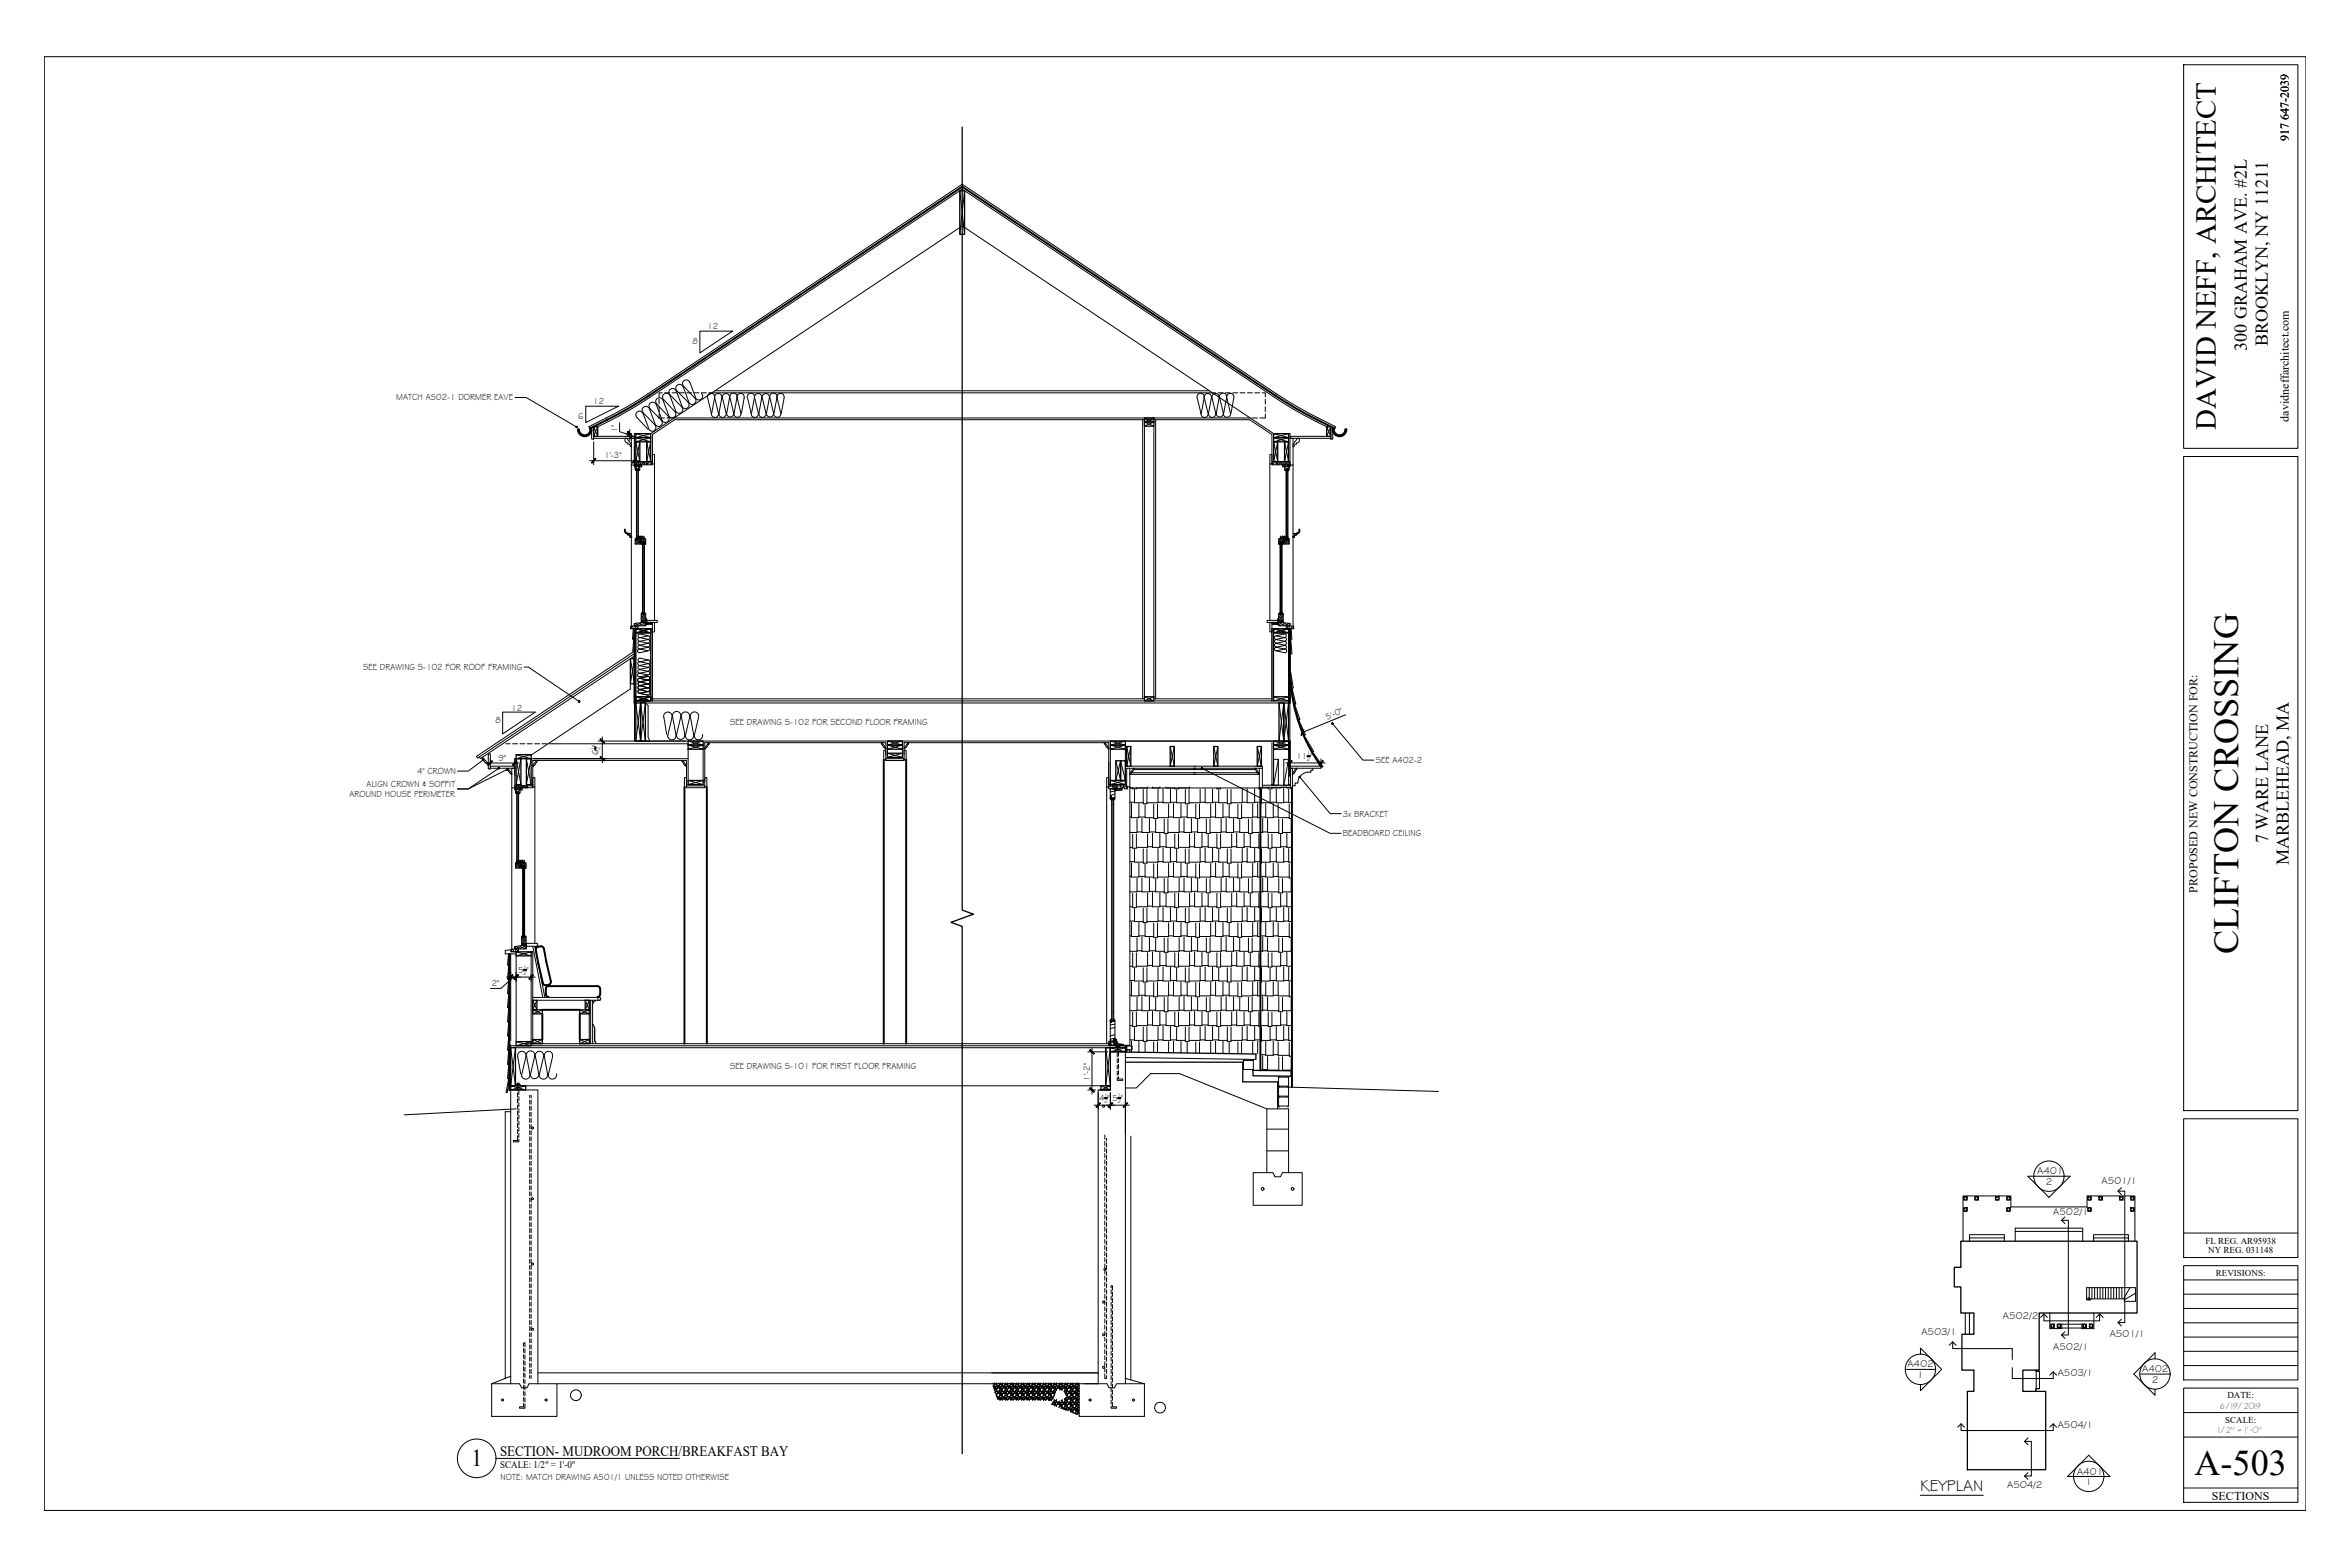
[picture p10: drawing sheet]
<svg xmlns="http://www.w3.org/2000/svg" width="914mm" height="610mm" viewBox="0 0 914 610" stroke-linecap="round" stroke-linejoin="round" font-family="sans-serif">
<defs><g id="words">
<g font-size="14.1">
<text x="871.1" y="371.1" transform="rotate(-90 871.1 371.1)">CLIFTON CROSSING</text>
<text x="853.9" y="573.9">A-503</text>
</g>
<text font-size="11.3" x="862.2" y="167.2" transform="rotate(-90 862.2 167.2)">DAVID NEFF, ARCHITECT</text>
<text font-size="9.4" x="183.5" y="570.2">1</text>
<g font-size="7">
<text x="874.2" y="136.5" transform="rotate(-90 874.2 136.5)">300 GRAHAM AVE. #2L</text>
<text x="882.5" y="134.8" transform="rotate(-90 882.5 134.8)">BROOKLYN, NY 11211</text>
<text x="882.5" y="328" transform="rotate(-90 882.5 328)">7 WARE LANE</text>
<text x="890.7" y="336.7" transform="rotate(-90 890.7 336.7)">MARBLEHEAD, MA</text>
</g>
<text font-size="6.3" x="747.2" y="580">KEYPLAN</text>
<text font-size="5.6" x="194.6" y="566.4">SECTION- MUDROOM PORCH/BREAKFAST BAY</text>
<g font-size="4.7">
<text x="890.6" y="54.9" transform="rotate(-90 890.6 54.9)">917 647-2039</text>
<text x="890.7" y="164" transform="rotate(-90 890.7 164)">davidneffarchitect.com</text>
<text x="855.1" y="347.2" transform="rotate(-90 855.1 347.2)">PROPOSED NEW CONSTRUCTION FOR:</text>
<text x="860.7" y="583.4">SECTIONS</text>
</g>
<g font-size="4">
<text x="792.7" y="456.8">A401</text>
<text x="796" y="461">2</text>
<text x="817.8" y="460.7">A501/1</text>
<text x="799" y="472.7">A502/1</text>
<text x="779.4" y="513">A502/2</text>
<text x="747.6" y="519.4">A503/1</text>
<text x="820.9" y="520.3">A501/1</text>
<text x="799" y="525.2">A502/1</text>
<text x="742.2" y="532">A402</text>
<text x="833.5" y="533.7">A402</text>
<text x="746" y="536.2">1</text>
<text x="800.7" y="535.4">A503/1</text>
<text x="837.3" y="538">2</text>
<text x="800.7" y="555.7">A504/1</text>
<text x="808.2" y="573.6">A401</text>
<text x="781" y="578.9">A504/2</text>
<text x="811.5" y="577.8">1</text>
</g>
<text font-size="3.9" x="194.6" y="571">SCALE: 1/2&quot; = 1'-0&quot;</text>
<g font-size="3.6">
<text x="275.3" y="127.8">12</text>
<text x="269.4" y="133.8">8</text>
<text x="154.1" y="155.8">MATCH A502-1 DORMER EAVE</text>
<text x="230.8" y="157">12</text>
<text x="225" y="163">6</text>
<text x="240.3" y="168.1" transform="rotate(-90 240.3 168.1)">1&quot;</text>
<text x="235.2" y="178.4">1'-3&quot;</text>
<text x="141.3" y="260.7">SEE DRAWING S-102 FOR ROOF FRAMING</text>
<text x="192.7" y="281.3">8</text>
<text x="199" y="276.6">12</text>
<text x="516.4" y="280" transform="rotate(-22 516.4 280)">5'</text>
<text x="518.8" y="279.1" transform="rotate(-22 518.8 279.1)">-0&quot;</text>
<text x="284.1" y="282.1">SEE DRAWING S-102 FOR SECOND FLOOR FRAMING</text>
<text x="232.8" y="293.8" transform="rotate(-90 232.8 293.8)">6 &quot;</text>
<text x="194" y="296">9&quot;</text>
<text x="504.5" y="295.3">11 &quot;</text>
<text x="535.3" y="296.8">SEE A402-2</text>
<text x="162.3" y="301.1">4&quot; CROWN</text>
<text x="136" y="310">AROUND HOUSE PERIMETER</text>
<text x="142.7" y="306.1">ALIGN CROWN &amp; SOFFIT</text>
<text x="522.5" y="317.7">3x BRACKET</text>
<text x="522.5" y="325.3">BEADBOARD CEILING</text>
<text x="191.3" y="383.7">2&quot;</text>
<text x="201.6" y="378.5">5 &quot;</text>
<text x="284.1" y="416">SEE DRAWING S-101 FOR FIRST FLOOR FRAMING</text>
<text x="424.1" y="420.4" transform="rotate(-90 424.1 420.4)">1'-2&quot;</text>
<text x="427.7" y="428.3">4 &quot;</text>
<text x="432.9" y="428.3">5 &quot;</text>
<text x="194.8" y="575.6">NOTE: MATCH DRAWING A501/1 UNLESS NOTED OTHERWISE</text>
</g>
<g font-size="3.5">
<text x="858.1" y="484">FL REG. AR95938</text>
<text x="859.2" y="487.6">NY REG. 031148</text>
<text x="862.2" y="496.3">REVISIONS:</text>
<text x="866.7" y="543.9">DATE:</text>
<text x="865.8" y="553.5">SCALE:</text>
</g>
<g font-size="3">
<text x="864.1" y="548.1">6/19/2019</text>
<text x="863.2" y="557.7">1/2&quot; = 1'-0&quot;</text>
</g>
<g font-size="2.4">
<text x="231.4" y="291.8" transform="rotate(-90 231.4 291.8)">1</text>
<text x="233.5" y="291.9" transform="rotate(-90 233.5 291.9)">2</text>
<text x="508.6" y="293.8">1</text>
<text x="508.5" y="296">2</text>
<text x="203.6" y="377.1">1</text>
<text x="203.6" y="379.2">2</text>
<text x="429.6" y="426.9">1</text>
<text x="429.6" y="429">2</text>
<text x="434.8" y="429">2</text>
<text x="434.8" y="426.9">1</text>
</g>
</g></defs>
<!-- layer: A-TITLEBLOCK -->
<g fill="none" stroke="#000" stroke-width=".39">
<path d="M17.2 22.1h880.1v565.5h-880.1zM849.7 25.2h44.4v149.2h-44.4zM849.7 177.6h44.4v254.5h-44.4zM849.7 435.2h44.4v54h-44.4zM849.7 479.7h44.4M849.7 492.4h44.4v44.4h-44.4zM849.7 497.9h44.4M849.7 503.5h44.4M849.7 514.6h44.4M849.7 509h44.4M849.7 525.7h44.4M849.7 520.1h44.4"/>
<path d="M849.7 531.2h44.4M849.7 540h44.4v44.5h-44.4zM849.7 549.5h44.4M849.7 559.1h44.4M193 567.4h71.4M849.7 578.9h44.4"/>
<circle cx="185.5" cy="567.3" r="7.5"/>
</g>
<!-- layer: 8GREY -->
<g fill="none" stroke="#000" stroke-width=".39">
<path d="M255.7 157.4l4.2 4.4M255.7 157.3a1.47 1.47 0 0 1 .1-2.3 1.47 1.47 0 0 1 2.2 .7l2.3 6.3a1.46 1.46 0 0 0 2.2 .2 1.46 1.46 0 0 0 0-2.2M263.1 152.1a1.46 1.46 0 0 0-2.2-.7 1.46 1.46 0 0 0-.1 2.3l4.4 4.5M263.2 152.1l2.3 6.3a1.46 1.46 0 0 0 2.2 .2 1.46 1.46 0 0 0-.1-2.2M263.5 152.1l4.2 4.3M265.2 158.2a1.46 1.46 0 0 1 0 2.2 1.46 1.46 0 0 1-2.2-.2l-2.3-6.2a1.47 1.47 0 0 0-2.2-.8 1.47 1.47 0 0 0-.2 2.3l4.2 4.5M265.8 150.5a1.46 1.46 0 0 0-2.2-.7 1.46 1.46 0 0 0-.2 2.3M265.9 150.5l2.3 6.3M266.1 150.4l4.2 4.4a1.46 1.46 0 0 1 0 2.2 1.46 1.46 0 0 1-2.1-.2M268.4 148.8a1.46 1.46 0 0 0-2.2-.8 1.46 1.46 0 0 0-.1 2.4M268.5 148.8l2.3 6.2a1.46 1.46 0 0 0 2.2 .2 1.46 1.46 0 0 0-.1-2.1M250.2 160.9a1.46 1.46 0 0 0-2.2-.7 1.46 1.46 0 0 0-.1 2.3l4.2 4.5"/>
<path d="M250.4 160.7l4.3 4.5a1.46 1.46 0 0 1 .1 2.2 1.46 1.46 0 0 1-2.2-.2l-2.3-6.2M250.4 160.6a1.46 1.46 0 0 1 .1-2.3 1.46 1.46 0 0 1 2.2 .8l2.4 6.3M259.8 161.8a1.46 1.46 0 0 1 .1 2.1 1.46 1.46 0 0 1-2.2-.2l-2.3-6.2a1.48 1.48 0 0 0-2.3-.8 1.48 1.48 0 0 0-.1 2.4l4.2 4.2a1.46 1.46 0 0 1 0 2.2 1.46 1.46 0 0 1-2.2-.2M244.3 207.6h1.4M503.1 207.6h1.4M258.3 279.1l1.1 6.7M261.7 278.9l1.3 6.9a1.63 1.63 0 0 1-1.3 2 1.63 1.63 0 0 1-1.9-1.5l1.7-7.2a1.65 1.65 0 0 0-1.6-2.1 1.65 1.65 0 0 0-1.6 2.1M264.9 278.8a1.63 1.63 0 0 0-1.6-2 1.63 1.63 0 0 0-1.6 2M264.9 278.9l-1.7 7.2a1.63 1.63 0 0 0 1.9 1.5 1.63 1.63 0 0 0 1.3-2M265.2 279.1l1.2 6.5M268.3 279a1.63 1.63 0 0 0-1.6-2.1 1.63 1.63 0 0 0-1.5 2.1M268.4 279.1l-1.7 7.2a1.63 1.63 0 0 0 1.8 1.5 1.63 1.63 0 0 0 1.4-2l-1.2-6.7"/>
<path d="M271.8 279a1.63 1.63 0 0 0-1.6-2.1 1.63 1.63 0 0 0-1.5 2.1M271.8 279.1l-1.7 7.2a1.63 1.63 0 0 0 1.9 1.5 1.63 1.63 0 0 0 1.3-2M523.6 278.1l-16.8 6.8M189.2 296.8h12.7M190.8 295.3v1.7M200.3 295.3v1.7M441.3 299.4h47M491.2 298.1v.8M201.4 305.2h1.5M439.6 306.5h1.1v.4h1.5v-.4h4.3M439.6 317.8h.7M439.6 312.1h1.9"/>
<path d="M440.3 312.5v5.6h2.8v-5.4M440.3 300.6h49.1M441.5 307.3v5h3.3M442.4 318.6v5.3h-2.8M443.1 317.8h2.5M444.3 318.3v5.6h3v-5.5M444.8 307.1v5.6h1.5v-5.6M445.6 313v5.1h3.3M446.5 306.5h.1M448.4 306.5h.1M448.4 306.5h2.9M448.9 312.9v5.5h1.5v-5.5"/>
<path d="M449.7 318.8v5.1h3.3M450.6 307v5.3h-4.3M450.6 312.1h1.9M451.3 306.5h.1M452.5 306.7v5.6h2.9v-5.4M453 318.7v5.5h1.4v-5.5M453.7 306.5h.1M453.7 306.5h3.4v.4h1.5v-.4h4.3M454.7 312.8v5.3h-4.3M454.7 317.8h1.9M455.4 312.1h2.4M456.6 312.5v5.6h2.9v-5.4"/>
<path d="M457.8 307.3v5h3.4M458.8 318.6v5.3h-4.4M459.5 317.8h2.4M460.7 318.3v5.6h2.9v-5.5M461.2 307.1v5.6h1.5v-5.6M461.9 313v5.1h3.4M462.9 306.5h.1M465.3 312.9v5.5h1.4v-5.5M466 318.8v5.1h3.4M467 307v5.3h-4.3M467 312.1h1.9M468.9 306.7v5.6h2.9v-5.4"/>
<path d="M469.4 318.7v5.5h1.4v-5.5M471.1 312.8v5.3h-4.4M471.1 317.8h1.9M471.8 312.1h2.4M473 312.5v5.6h2.9v-5.4M473.5 306.5v.4h1.4v-.4M474.2 307.3v5h3.4M475.1 318.6v5.3h-4.3M475.9 317.8h2.4M477.1 318.3v5.6h2.9v-5.5M477.6 307.1v5.6h1.4v-5.6M478.3 313v5.1h3.4"/>
<path d="M481.7 312.9v5.5h1.4v-5.5M482.4 318.8v5.1h3.4M483.4 307v5.3h-4.4M483.4 312.1h1.9M485.3 306.7v5.6h2.9v-5.4M485.8 318.7v5.5h1.4v-5.5M487.4 312.8v5.3h-4.3M487.4 317.8h2M488.2 312.1h2.2M489.4 312.5v5.6h1M489.8 306.5v.4h.6M490.4 306.5h3.1"/>
<path d="M490.4 317.8h2.1M490.9 307.1v5.6h-.5M491.3 318.3v5.6h-4.1M493.2 318.6v5.3h4.4M493.5 306.3v.6h1.4v-.6M494.2 307.3v5h-3.3M494.2 312.1h2.4M494.9 306.5h3.4v-.2l4.4 .2M495.4 312.5v5.6h-2.9v-5.4M495.4 317.8h1.9M497.3 312.8v5.3h4.4M497.6 318.7v5.5h1.4v-5.5"/>
<path d="M499.5 306.7v5.6h-2.9v-5.4M499.5 312.1h1.9M501.4 307v5.3h1.3M501.7 312.9v5.5h1M502.4 318.8v5.1h-3.4M439.6 329.6h1.1M439.6 335.2h1.9M440.3 335.7v5.5h2.8v-5.4M440.7 324.4v5.6h1.5v-5.6M441.5 330.4v5h3.3M442.4 323.6h1.9M444.8 330.2v5.6h1.5v-5.6"/>
<path d="M445.6 336.1v5.1h3.3M446.5 324.4v5.2h-4.3M446.5 329.4h1.9M447.3 323.6h2.4M448.4 324.1v5.5h2.9v-5.4M448.9 336v5.5h1.5v-5.5M450.6 330.1v5.3h-4.3M450.6 335.2h1.9M451.3 329.4h2.4M452.5 329.9v5.5h2.9v-5.4M453.7 324.6v5h3.4M454.7 335.9v5.3h-4.3"/>
<path d="M455.4 335.2h2.4M456.6 335.7v5.5h2.9v-5.4M457.1 324.4v5.6h1.5v-5.6M457.8 330.4v5h3.4M458.8 323.6h1.9M461.2 330.2v5.6h1.5v-5.6M461.9 336.1v5.1h3.4M462.9 324.4v5.2h-4.3M462.9 329.4h1.9M463.6 323.6h2.4M464.8 324.1v5.5h2.9v-5.4M465.3 336v5.5h1.4v-5.5"/>
<path d="M467 330.1v5.3h-4.3M467 335.2h1.9M467.7 329.4h2.4M468.9 329.9v5.5h2.9v-5.4M470.1 324.6v5h3.4M471.1 335.9v5.3h-4.4M471.8 335.2h2.4M473 335.7v5.5h2.9v-5.4M473.5 324.4v5.6h1.4v-5.6M474.2 330.4v5h3.4M475.1 323.6h2M477.6 330.2v5.6h1.4v-5.6"/>
<path d="M478.3 336.1v5.1h3.4M479.3 324.4v5.2h-4.4M479.3 329.4h1.9M480 323.6h2.4M481.2 324.1v5.5h2.9v-5.4M481.7 336v5.5h1.4v-5.5M483.4 330.1v5.3h-4.4M483.4 335.2h1.9M484.1 329.4h2.4M485.3 329.9v5.5h2.9v-5.4M486.5 324.6v5h3.3M487.4 335.9v5.3h-4.3"/>
<path d="M488.2 335.2h2.2M489.4 335.7v5.5h1M489.8 324.4v5.6h.6M490.4 329.6h3.1M490.9 330.2v5.6h-.5M491.3 323.6h1.9M493.5 324.4v5.6h1.4v-5.6M494.2 330.4v5h-3.3M494.2 335.2h2.4M495.4 335.7v5.5h-2.9v-5.4M497.3 335.9v5.3h4.4M498.3 324.6v5h-3.4"/>
<path d="M498.3 329.4h2.4M499.5 329.9v5.5h-2.9v-5.4M499.5 335.2h1.9M500.7 324.2v5.4h2M501.4 330.1v5.3h1.3M501.7 336v5.5h1M502.4 323.6h.3M439.6 352.8h1.1M439.6 358.3h1.9M439.6 341h.7M440.3 358.8v5.5h2.8v-5.4M440.7 347.6v5.5h1.5v-5.5"/>
<path d="M441.5 353.5v5h3.3M442.4 341.7v5.3h-2.8M442.4 346.8h1.9M443.1 341h2.5M444.3 341.4v5.6h3v-5.5M444.8 353.4v5.5h1.5v-5.5M445.6 359.2v5.1h3.3M446.5 347.5v5.3h-4.3M446.5 352.5h1.9M447.3 346.8h2.4M448.4 347.2v5.6h2.9v-5.5M448.9 359.1v5.6h1.5v-5.6"/>
<path d="M449.7 341.9v5.1h3.3M450.6 353.2v5.3h-4.3M450.6 358.3h1.9M451.3 352.5h2.4M452.5 353v5.5h2.9v-5.4M453 341.8v5.5h1.4v-5.5M453.7 347.7v5.1h3.4M454.7 359v5.3h-4.3M454.7 341h1.9M455.4 358.3h2.4M456.6 358.8v5.5h2.9v-5.4M457.1 347.6v5.5h1.5v-5.5"/>
<path d="M457.8 353.5v5h3.4M458.8 341.7v5.3h-4.4M458.8 346.8h1.9M459.5 341h2.4M460.7 341.4v5.6h2.9v-5.5M461.2 353.4v5.5h1.5v-5.5M461.9 359.2v5.1h3.4M462.9 347.5v5.3h-4.3M462.9 352.5h1.9M463.6 346.8h2.4M464.8 347.2v5.6h2.9v-5.5M465.3 359.1v5.6h1.4v-5.6"/>
<path d="M466 341.9v5.1h3.4M467 353.2v5.3h-4.3M467 358.3h1.9M467.7 352.5h2.4M468.9 353v5.5h2.9v-5.4M469.4 341.8v5.5h1.4v-5.5M470.1 347.7v5.1h3.4M471.1 359v5.3h-4.4M471.1 341h1.9M471.8 358.3h2.4M473 358.8v5.5h2.9v-5.4M473.5 347.6v5.5h1.4v-5.5"/>
<path d="M474.2 353.5v5h3.4M475.1 341.7v5.3h-4.3M475.1 346.8h2M475.9 341h2.4M477.1 341.4v5.6h2.9v-5.5M477.6 353.4v5.5h1.4v-5.5M478.3 359.2v5.1h3.4M479.3 347.5v5.3h-4.4M479.3 352.5h1.9M480 346.8h2.4M481.2 347.2v5.6h2.9v-5.5M481.7 359.1v5.6h1.4v-5.6"/>
<path d="M482.4 341.9v5.1h3.4M483.4 353.2v5.3h-4.4M483.4 358.3h1.9M484.1 352.5h2.4M485.3 353v5.5h2.9v-5.4M485.8 341.8v5.5h1.4v-5.5M486.5 347.7v5.1h3.3M487.4 359v5.3h-4.3M487.4 341h2M488.2 358.3h2.2M489.4 358.8v5.5h1M489.8 347.6v5.5h.6"/>
<path d="M490.4 352.8h3.1M490.4 341h2.1M490.9 353.4v5.5h-.5M491.3 341.4v5.6h-4.1M491.3 346.8h1.9M493.2 341.7v5.3h4.4M493.5 347.6v5.5h1.4v-5.5M494.2 353.5v5h-3.3M494.2 358.3h2.4M495.4 358.8v5.5h-2.9v-5.4M495.4 341h1.9M497.3 359v5.3h4.4"/>
<path d="M497.6 341.8v5.5h1.4v-5.5M498.3 347.7v5.1h-3.4M498.3 352.5h2.4M499.5 353v5.5h-2.9v-5.4M499.5 358.3h1.9M500.7 347.3v5.5h2M501.4 353.2v5.3h1.3M501.7 359.1v5.6h1M502.4 341.9v5.1h-3.4M502.4 346.8h.3M439.6 375.9h1.1M439.6 364.1h.7"/>
<path d="M440.7 370.7v5.5h1.5v-5.5M441.5 376.6v5h3.3M442.4 364.8v5.3h-2.8M442.4 369.9h1.9M443.1 364.1h2.5M444.3 364.5v5.6h3v-5.4M444.8 376.5v5.5h1.5v-5.5M446.5 370.6v5.3h-4.3M446.5 375.6h1.9M447.3 369.9h2.4M448.4 370.3v5.6h2.9v-5.4M449.7 365v5.1h3.3"/>
<path d="M450.6 376.3v5.3h-4.3M451.3 375.6h2.4M452.5 376.1v5.5h2.9v-5.4M453 364.9v5.6h1.4v-5.6M453.7 370.8v5.1h3.4M454.7 364.1h1.9M457.1 370.7v5.5h1.5v-5.5M457.8 376.6v5h3.4M458.8 364.8v5.3h-4.4M458.8 369.9h1.9M459.5 364.1h2.4M460.7 364.5v5.6h2.9v-5.4"/>
<path d="M461.2 376.5v5.5h1.5v-5.5M462.9 370.6v5.3h-4.3M462.9 375.6h1.9M463.6 369.9h2.4M464.8 370.3v5.6h2.9v-5.4M466 365v5.1h3.4M467 376.3v5.3h-4.3M467.7 375.6h2.4M468.9 376.1v5.5h2.9v-5.4M469.4 364.9v5.6h1.4v-5.6M470.1 370.8v5.1h3.4M471.1 364.1h1.9"/>
<path d="M473.5 370.7v5.5h1.4v-5.5M474.2 376.6v5h3.4M475.1 364.8v5.3h-4.3M475.1 369.9h2M475.9 364.1h2.4M477.1 364.5v5.6h2.9v-5.4M477.6 376.5v5.5h1.4v-5.5M479.3 370.6v5.3h-4.4M479.3 375.6h1.9M480 369.9h2.4M481.2 370.3v5.6h2.9v-5.4M482.4 365v5.1h3.4"/>
<path d="M483.4 376.3v5.3h-4.4M484.1 375.6h2.4M485.3 376.1v5.5h2.9v-5.4M485.8 364.9v5.6h1.4v-5.6M486.5 370.8v5.1h3.3M487.4 364.1h2M489.8 370.7v5.5h.6M490.4 375.9h3.1M490.4 364.1h2.1M490.9 376.5v5.5h-.5M491.3 364.5v5.6h-4.1M491.3 369.9h1.9"/>
<path d="M493.2 364.8v5.3h4.4M493.5 370.7v5.5h1.4v-5.5M494.2 376.6v5h-3.3M495.4 364.1h1.9M497.6 364.9v5.6h1.4v-5.6M498.3 370.8v5.1h-3.4M498.3 375.6h2.4M499.5 376.1v5.5h-2.9v-5.4M500.7 370.5v5.4h2M501.4 376.3v5.3h1.3M502.4 365v5.1h-3.4M502.4 369.9h.3"/>
<path d="M439.6 399h1.1M439.6 387.2h.7M439.6 381.4h1.9M440.3 381.9v5.5h2.8v-5.4M440.7 393.8v5.5h1.5v-5.5M441.5 399.7v5h3.3M442.4 387.9v5.3h-2.8M442.4 393h1.9M443.1 387.2h2.5M444.3 387.6v5.6h3v-5.4M444.8 399.6v5.5h1.5v-5.5M445.6 382.4v5h3.3"/>
<path d="M446.5 393.7v5.3h-4.3M446.5 398.7h1.9M447.3 393h2.4M448.4 393.4v5.6h2.9v-5.4M448.9 382.2v5.6h1.5v-5.6M449.7 388.2v5h3.3M450.6 399.5v5.2h-4.3M450.6 381.4h1.9M451.3 398.7h2.4M452.5 399.2v5.5h2.9v-5.4M453 388v5.6h1.4v-5.6M453.7 393.9v5.1h3.4"/>
<path d="M454.7 382.1v5.3h-4.3M454.7 387.2h1.9M455.4 381.4h2.4M456.6 381.9v5.5h2.9v-5.4M457.1 393.8v5.5h1.5v-5.5M457.8 399.7v5h3.4M458.8 387.9v5.3h-4.4M458.8 393h1.9M459.5 387.2h2.4M460.7 387.6v5.6h2.9v-5.4M461.2 399.6v5.5h1.5v-5.5M461.9 382.4v5h3.4"/>
<path d="M462.9 393.7v5.3h-4.3M462.9 398.7h1.9M463.6 393h2.4M464.8 393.4v5.6h2.9v-5.4M465.3 382.2v5.6h1.4v-5.6M466 388.2v5h3.4M467 399.5v5.2h-4.3M467 381.4h1.9M467.7 398.7h2.4M468.9 399.2v5.5h2.9v-5.4M469.4 388v5.6h1.4v-5.6M470.1 393.9v5.1h3.4"/>
<path d="M471.1 382.1v5.3h-4.4M471.1 387.2h1.9M471.8 381.4h2.4M473 381.9v5.5h2.9v-5.4M473.5 393.8v5.5h1.4v-5.5M474.2 399.7v5h3.4M475.1 387.9v5.3h-4.3M475.1 393h2M475.9 387.2h2.4M477.1 387.6v5.6h2.9v-5.4M477.6 399.6v5.5h1.4v-5.5M478.3 382.4v5h3.4"/>
<path d="M479.3 393.7v5.3h-4.4M479.3 398.7h1.9M480 393h2.4M481.2 393.4v5.6h2.9v-5.4M481.7 382.2v5.6h1.4v-5.6M482.4 388.2v5h3.4M483.4 399.5v5.2h-4.4M483.4 381.4h1.9M484.1 398.7h2.4M485.3 399.2v5.5h2.9v-5.4M485.8 388v5.6h1.4v-5.6M486.5 393.9v5.1h3.3"/>
<path d="M487.4 382.1v5.3h-4.3M487.4 387.2h2M488.2 381.4h2.2M489.4 381.9v5.5h1M489.8 393.8v5.5h.6M490.4 399h3.1M490.4 387.2h2.1M490.9 399.6v5.5h-.6M491.3 387.6v5.6h-4.1M491.3 393h1.9M493.2 387.9v5.3h4.4M493.5 393.8v5.5h1.4v-5.5"/>
<path d="M494.2 399.7v5h-3.3M494.2 381.4h2.4M495.4 381.9v5.5h-2.9v-5.4M495.4 387.2h1.9M497.3 382.1v5.3h4.4M497.6 388v5.6h1.4v-5.6M498.3 393.9v5.1h-3.4M498.3 398.7h2.4M499.5 399.2v5.5h-2.9v-5.4M499.5 381.4h1.9M500.7 393.6v5.4h2M501.4 399.5v5.2h1.3"/>
<path d="M501.7 382.2v5.6h1M502.4 388.2v5h-3.4M502.4 393h.3M206.1 417.8a1.63 1.63 0 0 1-1.3 2 1.63 1.63 0 0 1-1.9-1.5l1.7-7.2a1.64 1.64 0 0 0-1.5-2.1 1.64 1.64 0 0 0-1.6 2.1l1.1 6.7M208 410.9a1.63 1.63 0 0 0-1.6-2.1 1.63 1.63 0 0 0-1.5 2.1l1.3 6.9M208.1 410.9l-1.7 7.2a1.63 1.63 0 0 0 1.9 1.5 1.63 1.63 0 0 0 1.3-2M209.6 417.6l-1.3-6.5a1.64 1.64 0 0 1 1.6-2.1 1.64 1.64 0 0 1 1.6 2.1l-1.7 7.2a1.63 1.63 0 0 0 1.9 1.5 1.63 1.63 0 0 0 1.3-2l-1.2-6.7a1.64 1.64 0 0 1 1.6-2.1 1.64 1.64 0 0 1 1.6 2l-1.7 7.3a1.63 1.63 0 0 0 1.9 1.5 1.63 1.63 0 0 0 1.3-2M423.3 409.2h7.7M424.9 407.6v18M439.6 404.5h1.9M440.3 405v4.3M443.1 405.1v4.3"/>
<path d="M445.6 405.5v3.9M448.9 405.3v4.1M450.4 405.3v4.1M450.6 404.5h1.9M454.7 405.3v4.2M455.4 404.5h2.4M456.6 405v4.5M459.5 405.1v4.4M461.9 405.5v4.1M465.3 405.3v4.3M466.7 405.3v4.3M467 404.5h1.9"/>
<path d="M471.1 405.3v4.4M471.8 404.5h2.4M473 405v4.7M475.9 405.1v4.6M478.3 405.5v4.2M481.7 405.3v4.5M483.1 405.3v4.5M483.4 404.5h1.9M487.4 416.4h.2M487.4 405.3v4.5M488.2 404.5h2.2M489.4 405v4.9"/>
<path d="M490.3 410.3h2.2M491.3 410.8v5.5h-1M491.3 416.1h1.9M493.2 411v5.3h4.4M494.2 404.5h2.4M495.4 405v5.5h-2.9v-5.4M495.4 410.3h1.9M497.3 405.3v5.2h4.4M497.6 411.1v5.4M499 411.1v5.4M499.5 404.5h1.9M501.7 405.3v5.6h1"/>
<path d="M502.4 411.3v5h-3.4M502.4 416.1h.3M423.3 424h3M425.7 429.9h13.8M427.3 425.1v6.4M432.1 425.1v6.4M437.9 428.3v12.6M492.9 439.3h8.5M492.9 447.7h8.5M386.8 539.3l.5 .1 .5-.5-.8-.3-.4 .5 .2 .3M386.8 539.4l.4 .2-.6 .3M386.8 539.4l-.4 .1"/>
<path d="M386.9 538.3l-.6 .9M387 538.3h.1M387 538.3l.2 .3 .6-.2M387.8 538.3h.1M387.8 538.3l.2 .8M388.2 539.3h-.7l-.1 .3v.3h.8M388.2 539.4v.5M388.5 539.5l.8 .1-.6 .3zM389 538.3l-.1 .5-.9 .4M389.1 538.3h.1M389.1 538.3l.2 .3 .6-.2M389.8 539.2l-.9 .1"/>
<path d="M389.8 539.2l-.2-.6h-.5l-.4 .5 .2 .3M389.9 538.3h.1M389.9 538.3l.2 .8M389.9 539.2l-.4 .4M389.9 539.2l.4 .1M390.3 539.4v.5l-.4 .1-.5-.4M390.6 539.5l.9 .1-.7 .3zM391 539.3l.5 .1 .5-.5-.8-.3-.4 .5 .2 .3M391.2 538.3l-.2 .5-.9 .4M391.2 538.3h.1M391.2 538.3l.2 .3 .6-.2M392 538.3h.1"/>
<path d="M392 538.3l.2 .8M392.4 539.3h-.7v.6M392.4 539.4v.5h-.7M392.7 539.5l.9 .1-.7 .3zM393.1 539.3l.5 .1 .6-.5-.9-.3-.4 .5 .2 .3M393.3 538.3l-.2 .5-.9 .4M393.4 538.3h.1M393.4 538.3l.1 .3 .7-.2M393.8 539.9h.7M394.2 538.3h.1M394.2 538.3l.1 .8M394.5 539.3h-.7v.6"/>
<path d="M394.5 539.4v.5M394.8 539.5l.9 .1-.7 .3zM395.2 539.3l.5 .1 .6-.5-.9-.3-.3 .5 .1 .3M395.4 538.3l-.1 .5-1 .4M395.5 538.3h.1M395.5 538.3l.1 .3 .7-.2M396.3 538.3h.1M396.3 538.3l.2 .8M396.6 539.3h-.7l-.1 .3 .1 .3h.8M396.6 539.4v.5M397.4 539.4l.4 .1-.2 .3M397.4 539.4l-.5 .2 .7 .2"/>
<path d="M397.5 538.3l-.1 .5-.9 .4M397.6 538.3h.1M397.6 538.3l.2 .3 .6-.2M398.3 539.2l-1 .1M398.3 539.2l-.2-.6h-.5l-.4 .5 .1 .3M398.4 538.3h.1M398.4 538.3l.2 .8M398.7 539.3h-.6l-.2 .3M398.7 539.4l.1 .5-.4 .1-.5-.4M399.1 539.5l.8 .1-.7 .3zM399.5 539.3l.5 .1 .5-.5-.8-.3-.4 .5 .2 .3M399.6 538.3l-.1 .5-.9 .4"/>
<path d="M399.7 538.3h.1M399.7 538.3l.2 .3 .6-.2M400.5 538.3h.1M400.5 538.3l.2 .8M400.9 539.3h-.7l-.1 .3M400.9 539.4v.5l-.4 .1-.5-.4M401.1 539.6l.7 .2 .2-.3-.8 .1M401.6 539.3l.5 .1 .5-.5-.8-.3-.4 .5 .2 .3M401.7 538.3l-.1 .5-.9 .4M401.8 538.3h.1M401.8 538.3l.2 .3 .6-.2M402.6 538.3h.1"/>
<path d="M402.6 538.3l.2 .8M403 539.3h-.7v.6h.7v-.5M403.7 539.3l.5 .1 .5-.5-.8-.3-.4 .5 .2 .3M403.7 539.4l.5 .2-.7 .3-.3-.3M403.7 539.4l-.4 .2M403.9 538.3l-.2 .5-.9 .4M403.9 538.3h.1M403.9 538.3l.2 .3 .6-.2M404.7 538.3h.1M404.7 538.3l.2 .8M405.1 539.3h-.7l-.1 .3 .1 .3h.7M405.1 539.4v.5"/>
<path d="M405.8 539.4l.5 .1-.2 .3M405.8 539.4l-.5 .2 .8 .2M406 538.3l-.2 .5-.9 .4M406.1 538.3h.1M406.1 538.3l.1 .3 .7-.2M406.7 539.2l-.9 .1M406.8 539.2l-.2-.6h-.6l-.4 .5 .2 .3M406.9 538.3h.1M406.9 538.3l.1 .8M407.2 539.3h-.7l-.1 .3M407.2 539.4v.5l-.3 .1-.5-.4M407.5 539.5l.9 .1-.7 .3z"/>
<path d="M407.9 539.3l.5 .1 .6-.5-.9-.3-.3 .5 .1 .3M408.1 538.3l-.1 .5-1 .4M408.2 538.3h.1M408.2 538.3l.1 .3 .7-.2M409 538.3h.1M409 538.3l.2 .8M409.3 539.3h-.7l-.1 .3M409.3 539.4l.1 .5-.4 .1-.5-.4M409.6 539.6l.7 .2 .2-.3-.9 .1M410 539.3l.5 .1 .6-.5-.8-.3-.4 .5 .1 .3M410.2 538.3l-.1 .5-.9 .4M410.3 538.3h.1"/>
<path d="M410.3 538.3l.2 .3 .6-.2M411.1 538.3h.1M411.1 538.3l.2 .8M411.4 539.3h-.6l-.1 .6h.8l-.1-.5M412.2 539.4l.4 .2-.7 .3-.2-.3M412.2 539.4l-.5 .2M412.3 538.3l-.1 .5-.9 .4M412.4 538.3h.1M412.4 538.3l.2 .3 .6-.2M413.2 538.9l-.8-.3-.4 .5 .2 .3M413.2 538.3h.1M413.2 538.3l.2 .8"/>
<path d="M413.2 538.9l-.5 .5-.5-.1M413.6 539.3h-.7l-.1 .3v.3h.8M413.6 539.4v.5M414.3 539.4l-.5 .2 .8 .2M414.3 539.4l.4 .2M414.4 538.3l-.1 .5-.9 .4M414.5 538.3h.1M414.5 538.3l.2 .3 .6-.2M414.7 539.6l-.2 .2M414.8 539.6l.5 .4 .4-.1M415.2 539.2l-.9 .1M415.3 538.9l-.8-.3-.4 .5 .2 .3"/>
<path d="M415.3 538.3h.1M415.3 538.3l.2 .8M415.3 538.9l-.1 .3M415.7 539.3h-.7l-.1 .3M415.7 539.4v.5M416.4 539.3l1-.1v-.3l-.8-.3-.4 .5 .2 .3M416.6 538.3l-.2 .5-.9 .4M416.6 538.3h.1M416.6 539.8l.3-.3h-.9l.2 .4 .5-.1M416.6 538.3l.2 .3 .6-.2M417.4 538.3h.1M417.4 538.3l.2 .8"/>
<path d="M417.8 539.3h-.7l-.1 .3M417.8 539.4v.5l-.4 .1-.5-.4M418 539.6l.3 .3 .7-.4-.9 .1M418.5 539.3l1-.1v-.3l-.8-.3-.4 .5 .2 .3M418.7 538.3l-.2 .5-.9 .4M418.8 538.3h.1M418.8 538.3l.1 .3 .7-.2M419.6 538.3h.1M419.6 538.3l.1 .8M419.7 539.2h.2M419.9 539.3h-.7l-.1 .3 .1 .3h.7M386.6 540h.1"/>
<path d="M386.7 540l.5 .7 .6-.1M386.9 540h.5l-.4 .2zM386.9 540.9l.9 .1-.7 .5M387 540.4l-.2 .3M387 540.4l.2-.2 .7 .2 .4-.4h.5l.5 .7 .6-.1M387.2 541.6v.1M387.2 541.7h.1M387.4 542.4l.4 .1M387.6 542.8l.1 .1M387.6 543l.1 .3M387.8 543.5h.1M387.8 542.5l.2 .9a1.35 1.35 0 0 0 1.3-1.1l.6 .2 .2 .9a1.35 1.35 0 0 0 1.4-1.1l.5 .2 .2 .8 .9-.2 .2-.6"/>
<path d="M387.8 540.4l.2 .8 .5 .1 .6-.9M387.8 543.4l.5 .5-.1 .3M387.8 542.7l-.1 .1M387.9 542.5l.4-.4h.5l.5 .7 .5 .1M388.1 544.4l.7-.2 .3 .4M388.2 542v-.6h-.7v.6h.7M388.2 544.2h-.1M388.5 543.7l.8 .2-.6 .2zM388.5 541.6l.8 .1-.6 .3zM388.7 541.2l.4-.4 .8 .2-.5 .5-.7-.3M388.7 543.3l.2 .3 .9-.2M388.7 543.3l.4-.4h.5l.2 .5"/>
<path d="M389 544.2l.5 .1-.4 .1zM389 542.1l.5 .1-.4 .1zM389 540h.5l-.4 .2zM389.1 544.6l-.1 .1M389.1 540.4l.2-.2 .6 .2M389.4 541.7l.5 .5 .5-.5-.5-.3-.4 .3M389.8 544.5l.1 .2M389.8 544.5l-.7 .2M389.9 540.4l.2 .8 .5 .1 .6-.9M389.9 544.6v.1M389.9 543.5l-.4 .4M389.9 543.4l.4 .2v.6l-.4 .1-.5-.4"/>
<path d="M389.9 542.7l-.1 .1M390 542.5l.4-.4h.5l.5 .7 .6 .1M390 540.4l.4-.4h.5l.5 .7 .6-.1M390.6 543.7l.9 .2-.7 .2zM390.6 541.6l.9 .1-.7 .3zM390.8 543.3l.4-.4 .8 .2-.5 .5-.7-.3M390.8 541.2l.4-.4 .8 .2-.5 .5-.7-.3M391.2 544.2l.4 .1-.4 .1zM391.2 542.1l.4 .1-.4 .1zM391.2 540h.4l-.4 .2zM391.2 544.6v.1M391.2 544.6l-.3-.4h-.5l-.4 .5"/>
<path d="M391.2 540.4l.3-.2 .5 .2M391.7 542v-.6h.7v.6h-.7M391.9 544.5l.1 .2M391.9 544.5l-.7 .2M392 540.4l.2 .8 .5 .1 .6-.9M392 544.6v.1M392 543.5l-.3 .1v.6M392 543.4l.4 .2v.6h-.7M392 542.7v.1M392.1 542.5l.5-.4h.5l.4 .7 .6 .1M392.1 540.4l.5-.4h.5l.4 .7 .7-.1M392.7 543.7l.9 .2-.7 .2z"/>
<path d="M392.7 541.6l.9 .1-.7 .3zM392.9 543.3l.4-.4 .9 .2-.6 .5-.7-.3M392.9 541.2l.4-.4 .9 .2-.6 .5-.7-.3M393.3 544.2l.4 .1-.3 .1zM393.3 542.1l.4 .1-.3 .1zM393.3 540h.4l-.3 .2zM393.4 540.4l.2-.2 .6 .2 .5-.4h.5l.4 .7 .7-.1M393.4 542.5l.2-.2 .6 .2M393.8 542v-.6h.4h.3v.6M393.8 542h.7M393.8 544.2h.7M394 544.5l-.7 .2-.2-.5h-.5l-.5 .5"/>
<path d="M394 544.5l.2 .2M394.2 540.4l.1 .8 .5 .1 .6-.9M394.2 542.5l.1 .8 .5 .1 .6-.9M394.2 544.6v.1M394.2 543.4l.4 .5-.1 .3M394.2 543.5l-.5 .4 .1 .3M394.2 542.7l-.1 .1M394.2 542.5l.5-.4h.5l.4 .7 .6 .1M394.8 543.7l.9 .2-.7 .2zM394.8 541.6l.9 .1-.7 .3zM395.1 543.3l.3-.4 .9 .2-.6 .5-.6-.3M395.1 541.2l.3-.4 .9 .2-.6 .5-.6-.3"/>
<path d="M395.4 544.2l.4 .1-.3 .1zM395.4 542.1l.4 .1-.3 .1zM395.4 540h.4l-.3 .2zM395.4 544.6v.1M395.4 544.6l-.2-.4h-.5l-.5 .5M395.5 542.5l.2-.2 .6 .2M395.5 540.4l.2-.2 .6 .2 .5-.4h.5l.5 .7 .6-.1M396.1 544.5l.2 .2M396.1 544.5l-.6 .2M396.3 540.4l.2 .8 .4 .1 .7-.9M396.3 542.5l.2 .8a1.27 1.27 0 0 0 1.3-1l.6 .2M396.3 544.6v.1"/>
<path d="M396.3 543.5l-.4 .1v.6h.8M396.3 543.4l.4 .5-.1 .3M396.3 542.7l-.1 .1M396.3 542.5l.5-.4h.5l.5 .7 .5 .1M396.6 542v-.6h-.7v.6h.8M397.2 543.3l.6 .3 .5-.2M397.2 541.2l.1 .3 1-.2M397.2 541.2l.4-.4h.5l.2 .5M397.2 543.3l.4-.4h.5l.2 .5M397.5 544.2l.4 .1-.3 .1zM397.5 542.1l.4 .1-.3 .1zM397.5 540h.4l-.3 .2z"/>
<path d="M397.6 544.6l-.1 .1M397.6 544.6l-.3-.4h-.5l-.5 .5M397.6 544.1l.2-.3-.8-.1 .1 .4h.5M397.6 542l.2-.3-.8-.1 .1 .4h.5M397.9 541.7l.5 .5 .5-.5-.5-.3-.5 .3M398.2 544.5l.2 .2M398.2 544.5l-.6 .2M398.4 540.4l.2 .8 .4 .1 .7-.9-.3-.4h-.5l-.5 .4-.6-.2-.2 .2M398.4 542.5l.2 .8 .4 .1 .7-.9M398.4 544.6v.1M398.4 543.5l-.5 .4M398.4 543.4l.3 .2 .1 .6h-.8l-.1-.3"/>
<path d="M398.4 542.7l-.1 .1M399.1 543.7l.8 .2-.7 .2zM399.1 541.6l.8 .1-.7 .3zM399.3 541.2l.4-.4 .8 .2-.5 .5-.7-.3M399.3 543.3l.4-.4 .8 .2-.5 .5-.7-.3M399.6 544.2l.5 .1-.4 .1zM399.6 542.1l.5 .1-.4 .1zM399.6 540h.5l-.4 .2zM399.7 544.6l-.3-.4h-.5l-.5 .5M399.7 542.5l-.3-.4h-.5l-.5 .4M399.7 542.5l.7 .4M400 541.7l.5 .5 .5-.5-.5-.3-.4 .3"/>
<path d="M400.3 544.5l-.7 .2M400.3 544.5l.2 .2M400.5 540.4l.2 .8 .5 .1 .6-.9M400.5 544.6v.1M400.5 540.4l-.6-.2-.2 .2 .2 .3 .6-.1M400.5 543.5l-.4 .4M400.5 543.4l.4 .2v.6h-.8l-.1-.3M400.5 542.7l-.1 .1M400.6 542.5l.4-.4h.5l.5 .7 .5 .1M400.6 540.4l.4-.4h.5l.5 .7 .6-.1M401.1 543.9l.7 .2 .2-.3-.8 .1M401.1 541.7l.7 .3 .2-.3h-.8"/>
<path d="M401.4 541.2l.4-.4 .8 .2-.5 .5-.7-.3M401.4 543.3l.4-.4 .8 .2-.5 .5-.7-.3M401.7 544.2l.5 .1-.4 .1zM401.7 542.1l.5 .1-.4 .1zM401.7 540h.5l-.4 .2zM401.8 542.5l-.6 .9-.5-.1-.2-.8-.6-.2-.2 .2M401.8 544.6l-.1 .1M401.8 544.6l-.3-.4h-.5l-.4 .5M401.8 542.5l.2-.2 .6 .2M401.8 540.4l.2-.2 .7 .2 .4-.4h.5l.5 .7 .6-.1M402.3 541.4h.7v.6h-.7zM402.5 544.5l.1 .2"/>
<path d="M402.5 544.5l-.7 .2M402.6 540.4l.2 .8 .5 .1 .6-.9M402.6 542.5l.2 .8 .5 .1 .6-.9M402.6 544.6v.1M402.6 543.4l.5 .5-.5 .4-.4-.4 .4-.4M402.6 542.7l-.1 .1M402.7 542.5l.4-.4h.5l.5 .7 .6 .1M403.2 543.9l.7 .2 .3-.3-.9 .1M403.2 541.7l.7 .3 .3-.3h-.9M403.5 543.3l.4-.4 .8 .2-.5 .5-.7-.3M403.5 541.2l.4-.4 .8 .2-.5 .5-.7-.3M403.9 544.2l.4 .1-.4 .1z"/>
<path d="M403.9 542.1l.4 .1-.4 .1zM403.9 540h.4l-.4 .2zM403.9 540.4l.3-.2 .5 .2 .6-.4h.5l.4 .7 .7-.1M403.9 542.5l.3-.2 .5 .2M404.6 544.5l-.7 .2-.3-.5h-.5l-.4 .5M404.6 544.5l.1 .2M404.7 544.7h.1M404.7 540.4l.2 .8 .5 .1 .6-.9M404.7 542.5l.2 .8a1.27 1.27 0 0 0 1.4-1l.6 .2M404.7 543.5l-.3 .1v.6h.7M404.7 543.4l.5 .5-.1 .3M404.7 542.7v.1"/>
<path d="M404.8 542.5l.5-.4h.5l.4 .7 .6 .1M405.1 542v-.6h-.7v.6h.7M405.6 543.3l.7 .3 .4-.2M405.6 541.2l.7 .3 .4-.2M405.6 541.2l.4-.4h.6l.2 .5M405.6 543.3l.4-.4h.6l.2 .5M406 544.2l.4 .1-.3 .1zM406 542.1l.4 .1-.3 .1zM406 540h.4l-.3 .2zM406 544.6v.1M406 544.6l-.2-.4h-.5l-.5 .5M406.1 544.1l.2-.3-.9-.1 .2 .4h.5"/>
<path d="M406.1 542l.2-.3-.9-.1 .2 .4h.5M406.1 540.4l.2-.2 .6 .2 .5-.4h.5l.4 .7 .7-.1M406.1 544.7h.1M406.4 541.7l.5 .5 .4-.5-.4-.3-.5 .3M406.7 544.5l.2 .2M406.7 544.5l-.6 .2M406.9 540.4l.1 .8 .5 .1 .6-.9M406.9 542.5l.1 .8a1.27 1.27 0 0 0 1.4-1l.6 .2M406.9 544.6v.2M406.9 543.5l-.5 .4M406.9 543.4l.3 .2v.6l-.3 .1-.5-.4M406.9 542.7l-.1 .1"/>
<path d="M406.9 542.5l.5-.4h.5l.4 .7 .6 .1M407.5 543.7l.9 .2-.7 .2zM407.5 541.6l.9 .1-.7 .3zM407.8 543.3l.3-.4 .9 .2-.6 .5-.6-.3M407.8 541.2l.3-.4 .9 .2-.6 .5-.6-.3M408.1 544.2l.4 .1-.3 .1zM408.1 542.1l.4 .1-.3 .1zM408.1 540h.4l-.3 .2zM408.1 544.6v.2M408.1 544.6l-.2-.4h-.5l-.5 .5M408.2 540.4l.2-.2 .6 .2 .5-.4h.5l.5 .7 .6-.1M408.2 544.7l.1 .2"/>
<path d="M408.5 541.7l.5 .5 .4-.5-.4-.3-.5 .3M408.8 544.5l.2 .2M408.8 544.5l-.6 .2M409 540.4l.2 .8 .4 .1 .7-.9M409 542.5l.5-.4h.5l.3 .4-.7 .9-.4-.1zM409 544.6v.2M409 543.4l.3 .2 .1 .6h-.8l-.1-.3M409 543.5l-.5 .4M409 542.7l-.1 .1M409.3 546.5l.7-.1 .4 .5M409.4 545.9l-.2 .4M409.6 541.7l.7 .3 .2-.3h-.9"/>
<path d="M409.6 543.9l.2 .2M409.7 544.2l-.7 .5M409.9 541.2l.8 .2M409.9 543.3l.1 .2M410 543.6l-.4 .3M410.2 544.5l-.1 .7-.5 .3M410.2 546.4h.4l-.3 .2zM410.2 540h.4l-.3 .2zM410.2 543l-.3 .3M410.3 546.7l-.1 .1M410.3 545h.5l.3 .2-.1 .3-1 .2-.1-.3zM410.3 542.5v.1"/>
<path d="M410.3 540.4l1.8-.4 .5 .7M410.3 542.5h.1M410.4 544.6l.1 .3 .5 .1M410.5 542.1h-.3l.2 .2M410.5 545.9l-.2 .3-.7-.2M410.5 545.8l-.9 .2M410.6 541.7h.1M410.9 546.7l1.2-.3 .5 .6 .6-.1M410.9 546.6l-.6 .2M411.1 540.9l-.8-.1-.4 .4M411.1 544.8h.1M411.1 540.4v.5"/>
<path d="M411.1 544.8l.2 .7M411.1 546.7v.5M411.1 545.5l.5 .5-.5 .4-.5-.4 .5-.4M411.1 546.9l-.3 .2M411.1 544.8l-.1 .2M412.2 545.1l-.9 .4M412.2 545.8l-.5 .2M412.2 545.8h.4M412.3 545.1l-.3 .4 .2 .2M412.3 546.4h.5l-.4 .2zM412.3 540h.5l-.4 .2zM412.4 546.7l-.5 .8"/>
<path d="M412.4 540.4l-.2 .3M412.4 540.4l.2-.2 .6 .2 .5-.4h.5l.5 .7 .6-.1M412.6 545.9l-.7 .3-.2-.2M412.8 545l.4 .2M412.9 545h.2M413 546.7l1.2-.3 .5 .6 .6-.1M413 546.6l-.6 .2M413.2 547.3l-.8-.2-.4 .4M413.2 544.8h.1M413.2 540.4v.4M413.2 544.8l.2 .7M413.2 546.7l.2 .9"/>
<path d="M413.2 545.2l-.5 .5h-.5M413.2 545.6l-.3 .1-.1 .6h.8M413.2 545.5l.5 .5-.1 .3M413.2 540.6l-.2 .1M413.2 544.8l-.1 .2M413.2 547.3l-.4 .5M413.6 547.8h-.8M413.6 547.8v.4M414.1 544.2l.6 .7 .5 .1M414.1 541.2l.7 .3 .4-.2M414.2 541.5l.5 .2M414.3 547.9l-.5 .2 .8 .2"/>
<path d="M414.3 545.8l-.5 .2 .8 .2M414.3 547.9l.4 .2M414.3 545.8h.4M414.4 542h.2M414.4 546.4h.5l-.4 .2zM414.4 544.2l.5 .1-.4 .1zM414.4 540h.5l-.4 .2zM414.5 546.7l-.2 .6-.9 .3M414.5 540.4l-.6 .8M414.5 548.5l.2 .1M414.5 542.1l.4 .1-.3 .1M414.6 544.1h-.4"/>
<path d="M414.7 542.4l.6 .1M414.7 543.7v.2M414.7 548.1l-.2 .2M414.7 546l-.2 .2M414.7 543.9l-.2 .2M414.7 541.7l-.2 .3M414.7 545.9v.1M414.8 541.7l.2 .3h.7M414.8 543.9l.2 .3h.7M414.8 546l.5 .4 .4-.1M414.8 548.1l.2 .3h.7M414.9 541.7l.1-.3h.7v.6"/>
<path d="M414.9 542.8l.3 .1M414.9 542.9l.4 .2M415.2 543.4h.1M415.2 544.5l-.5-.1a1.35 1.35 0 0 1-1.3 1.1M415.2 546.7l1.1-.3 .5 .6 .6-.1M415.2 544.5l.1 .2M415.2 546.6l-.7 .2M415.2 545.5l-.9 .2M415.2 547.6l-.9 .2M415.3 547.3l-.8-.2-.4 .5 .2 .2M415.3 545.2l-.8-.2-.4 .5 .2 .2M415.3 541l-.8-.2-.4 .4"/>
<path d="M415.3 540.4l.2 .8 .5 .1 .6-.9-.3-.4h-.5l-.5 .4-.6-.2-.2 .2M415.3 542.5l.2 .8a1.27 1.27 0 0 0 1.4-1l.5 .2M415.3 544.6l.2 .9M415.3 546.7l.2 .9M415.3 544.7l.5-.5h.5l.5 .7 .6 .1M415.3 542.5l.5-.4h.5l.5 .7 .6 .1M415.3 544.8l-.1 .2M415.3 543.4l.5 .5-.1 .3M415.3 545.6l-.4 .4M415.3 545.5l.5 .5-.1 .3M415.3 543.5l-.4 .4M415.3 542.7l-.1 .1"/>
<path d="M415.3 547.3l-.1 .3M415.3 545.2l-.1 .3M415.3 543.1l-.1 .3M415.3 541l-.1 .3M415.4 548.8l.4-.4 .5 .1 .5 .6 .6-.1M415.7 547.8l-.4-.1-.4 .4M415.7 547.8v.6M416.2 543.3l.4-.4 .8 .2-.5 .5-.7-.3M416.2 541.2l.4-.4 .8 .2-.5 .5-.7-.3M416.4 547.8l1-.2v-.3l-.8-.2-.4 .5 .2 .2M416.6 548.5h.4l-.4 .2zM416.6 546.4h.4l-.4 .2z"/>
<path d="M416.6 544.2l.4 .1-.4 .1zM416.6 542.1l.4 .1-.4 .1zM416.6 540h.4l-.4 .2zM416.6 549.3l.6-.1 .2 .4M416.6 546.7l-.2 .6-.9 .3M416.6 548.9l-.1 .3M416.6 545h.6l.2 .2-.1 .3-.9 .2-.2-.3zM416.6 548.3l.3-.3-.9-.1 .2 .4h.5M416.6 544.1l.3-.3-.9-.1 .2 .4h.5M416.6 542l.3-.3-.9-.1 .2 .4h.5M416.6 548.9l.3-.2 .5 .2 .6-.5 .5 .1 .4 .6 .7-.1M416.9 545.9l-.3 .3"/>
<path d="M416.9 545.8l-1 .2 .8 .2M416.9 541.7l.5 .5 .5-.5-.5-.3-.4 .3M417.3 544.5l-.4-.1a1.35 1.35 0 0 1-1.4 1.1M417.3 546.7l1.2-.3 .4 .6 .7-.1M417.3 544.5l.1 .2M417.3 546.6l-.7 .2M417.4 540.4l.2 .8 .5 .1 .6-.9M417.4 542.5l.6-.4h.5l.2 .4-.6 .9-.5-.1zM417.4 544.6l.2 .9M417.4 546.7l.2 .9M417.4 548.9l.2 .8M417.4 544.7l.6-.5h.5l.2 .4-.2 .6-.9 .3"/>
<path d="M417.4 540.6l-.6 .1-.2-.3 .3-.2 .5 .2 .6-.4h.5l.4 .7 .7-.1M417.4 545.6l-.4 .4M417.4 543.5l-.4 .4M417.4 543.4l.4 .2v.6h-.7l-.2-.3M417.4 545.5l.4 .2v.6l-.4 .1-.5-.4M417.4 542.7v.1M417.4 544.8v.2M417.8 547.8v.6l-.4 .1-.5-.4M417.8 547.8l-.4-.1-.4 .4M418 548.1l.3 .2 .7-.3-.9 .1M418 543.9l.8 .2 .2-.3-.9 .1M418 541.7l.8 .3 .2-.3h-.9"/>
<path d="M418.3 543.3l.4-.4 .9 .2-.6 .5-.7-.3M418.3 541.2l.4-.4 .9 .2-.6 .5-.7-.3M418.3 549.7l.4-.5 .9 .2-.6 .6-.7-.3M418.5 550l.5 .2M418.5 547.8l1-.2v-.3l-.8-.2-.4 .5 .2 .2M418.7 548.5h.4l-.3 .2zM418.7 546.4h.4l-.3 .2zM418.7 544.2l.4 .1-.3 .1zM418.7 542.1l.4 .1-.3 .1zM418.7 540h.4l-.3 .2zM418.7 546.7l-.2 .6-.9 .3M418.7 548.9l-.2 .5-.8 .3"/>
<path d="M418.7 545h.6l.3 .2-.2 .3-.9 .2-.2-.3zM419 545.9l-.7 .3-.3-.2M419 545.8l-.9 .2M419.4 544.5l.2 .2M419.4 546.6l-.6 .2M419.4 544.5l-.6 .2 .7 .3M419.6 540.4l.3 .9M419.6 542.5l.3 .9M419.6 544.6l.1 .9M419.6 546.7l.1 .9M419.6 548.9l.3 .8M419.6 542.5l-.6-.2-.2 .2 .7 .4"/>
<path d="M419.6 545.6l-.4 .1v.6h.7M419.6 543.5l-.4 .1v.6h.7M419.6 543.4l.3 .2M419.6 545.5l.3 .2M419.6 542.7l-.1 .1M419.6 544.8l-.1 .2M419.7 545.5h.2M419.7 547.6h.2M419.9 548.6l-.3 .3-.6-.2-.2 .2M419.9 546.5l-.5 .2M419.9 544.4l-.3 .3M419.9 542.2l-.3 .3"/>
<path d="M419.9 540.1l-.3 .3-.6-.2-.2 .2M419.9 541.4h-.7l-.1 .3 .1 .3h.7M419.9 547.8l-.3-.1-.5 .4 .1 .3h.7M419.9 550.5h.1M419.9 549.9h-.7l-.1 .3"/>
</g>
<!-- layer: 2MAGENTA -->
<g fill="none" stroke="#000" stroke-width=".76">
<path d="M224.9 167.1a2.65 2.65 0 0 0 2.6 2.6 2.65 2.65 0 0 0 2.7-2.6M224.9 167.1h.4M225.3 167.1a2.26 2.26 0 0 0 2.2 2.2 2.26 2.26 0 0 0 2.3-2.2M229.5 166.7a184.7 184.7 0 0 0 23.1-12.9l121.8-81.2 121.8 81.2a170.2 170.2 0 0 0 23.1 12.9M229.8 166.5v.6M518.6 167.1a2.65 2.65 0 0 0 2.6 2.6 2.65 2.65 0 0 0 2.7-2.6M519 167.1a2.26 2.26 0 0 0 2.2 2.2 2.26 2.26 0 0 0 2.3-2.2M519 166.5v.6M523.5 167.1h.4M243.2 206a1.16 1.16 0 0 0 1.1 1.6v.3M244.3 207.9l.7 .3 .3 .7M245.3 208.9h.4"/>
<path d="M503.1 208.9h.4M504.5 207.9l-.7 .3-.3 .7M505.6 206a1.16 1.16 0 0 1-1.1 1.6v.3M246.9 244.6v28.9M501.9 244.6v28.9M502.2 264.3a63.6 63.6 0 0 0 11.8 33.8M343.9 295.6v110.4M352.6 295.6v110.4M501.9 288.3v13.6M206.7 305.2h.6M266.3 306.2v99.8M275 306.2v99.8"/>
<path d="M431.4 305.2h.7M490.4 306.5v109.9M494.9 305.2h.7M502.7 306.5v116.5M198.2 371.1v52.9h.5M209.3 368.3l-.5 .3-.3 .9 1 5.7M209.5 374.8l1.7 7.6M210.4 368.1l.9 .3 .3 .6 2.8 12.9M210.4 368.1l-1.1 .2M211 392.9h14.6M211 394.4v10M211.2 382.4l.3 .6 .9 .3"/>
<path d="M212.4 384.7v2.4l.4 .5 .6 .2M212.4 384.7l.4-.9 .6-.2h19.1l.8 .4 .2 .7M214.3 381.9l-.3 .9-1.5 .5M225.6 394.4v10M233.5 386.8l-.2 .6-.8 .4M233.6 384.7v2.1"/>
</g>
<!-- layer: 5GREEN -->
<g fill="none" stroke="#000" stroke-width=".51">
<path d="M374.4 49.4v304.6l4.4 1.6-8.8 3.2 4.4 1.6v205.1M373.5 74.2h1.8v16.9h-1.8zM231 166h1.6v3.8h-1.6zM247.4 171.9h1.6v7.6h-1.6zM247.4 168.7h5.8v1.6h-5.8zM247.4 170.3h5.8v1.6h-5.8zM251.6 171.9h1.6v7.6h-1.6zM445.3 162.6h3.7v1.6h-3.7zM445.3 164.2h3.7v1.6h-3.7zM495.6 171.9h1.6v7.6h-1.6zM495.6 168.7h5.8v1.6h-5.8zM495.6 170.3h5.8v1.6h-5.8z"/>
<path d="M499.8 171.9h1.6v7.6h-1.6zM516.2 166h1.6v3.8h-1.6zM245.3 256.2h1.6v9.8h-1.6zM247.4 244.6h5.8v1.6h-5.8zM495.6 244.6h5.8v1.6h-5.8zM247.4 273.5h1.9v14.8h-1.9zM247.4 271.1h5.8v1.6h-5.8zM249.3 273.5h1.8v14.8h-1.8zM445.3 271.1h3.7v1.6h-3.7zM495.6 271.1h5.8v1.6h-5.8zM497.7 273.5h1.8v14.8h-1.8zM499.5 273.5h1.9v14.8h-1.9z"/>
<path d="M200.8 295.1h1.9v10.1h-1.9zM200.8 293.6h5.9v1.5h-5.9zM204.8 295.1h1.9v10.1h-1.9zM267.8 288.3h5.8v1.6h-5.8zM267.8 289.9h5.8v1.6h-5.8zM345.3 288.3h5.9v1.6h-5.9zM345.3 289.9h5.9v1.6h-5.9zM345.3 293h5.9v1.6h-5.9zM432.1 288.3h5.8v1.6h-5.8zM432.1 289.9h5.8v1.6h-5.8zM434.2 296h1.8v7.6h-1.8zM436 296h1.9v7.6h-1.9z"/>
<path d="M438.4 290.4h1.6v7.7h-1.6zM455.3 290.4h1.6v7.7h-1.6zM472.3 290.4h1.6v7.7h-1.6zM489.2 290.4h1.6v7.7h-1.6zM495.6 288.3h5.8v1.6h-5.8zM495.6 289.9h5.8v1.6h-5.8zM267.8 303.6h5.8v1.6h-5.8zM432.1 303.6h5.8v1.6h-5.8zM200.8 370.3h5.9v1.6h-5.9zM207.3 392.9h3.7v1.5h-3.7zM207.3 389.1h1.6v3.8h-1.6zM225.6 392.9h3.7v1.5h-3.7z"/>
<path d="M227.7 389.1h1.6v3.8h-1.6zM231.4 399.9v5.3M198.7 407.6h1.9v14.8h-1.9zM200.8 405.2h5.9v1.6h-5.9zM207.3 404.4h3.7v1.6h-3.7zM225.6 404.4h3.7v1.6h-3.7zM430.2 407.6h1.9v14.8h-1.9zM432.1 407.6h5.8v1.6h-5.8zM437.9 409.3l50.8 .7v2.2M437.9 413.2h45.7v7.7h13.6v10.5M487.4 416.4l15 .2v2.1l-14.8-.2v-2.1M198.7 422.4h5.9v1.6h-5.9z"/>
<path d="M428.4 422.4h3.7v1.6h-3.7z"/>
</g>
<!-- layer: 1WHITE -->
<g fill="none" stroke="#000" stroke-width=".39">
<path d="M373.5 74.2l1.8 16.9M375.3 74.2l-1.8 16.9M256.5 155.3v1.9M256.5 158.2v1.9M257.7 152.8h-1.2v1.6M258.7 152.8h1.9M261.5 152.8h1.9M264.4 152.8h1.9M267.2 152.8h1.9M270.1 152.8h1.9M272.9 152.8h1.9M275.8 152.8h1.2"/>
<path d="M471.8 152.8h1.2M474 152.8h1.9M476.8 152.8h1.9M479.7 152.8h1.9M482.5 152.8h1.9M485.4 152.8h1.9M488.2 152.8h1.9M491.1 152.8h1.2v1.6M492.3 155.3v1.9M492.3 158.2v1.9M229.4 179.2h19.1M231 166l1.6 3.8"/>
<path d="M231 171.9v8.9M232.6 166l-1.6 3.8M241.1 164.4v3.5l3.9 1.3M243.5 168.7h2.3M243.5 169.8h2.3M245 167.1v4.2M246.8 173.9v7.7h.3l.1-1.6M247.4 168.7l5.8 1.6-5.8 1.6 1.6 7.6h2.6l1.6-7.6-5.8-1.6 5.8-1.6M249 171.9l-1.6 7.6M251.6 171.9l1.6 7.6M256.5 161v1.6h2.1M259.5 162.6h2.2"/>
<path d="M445.3 162.6l3.7 1.6-3.7 1.6M449 162.6l-3.7 1.6 3.7 1.6M487.1 162.6h2.2M492.3 161v1.6h-2.1M495.6 168.7l5.8 1.6-5.8 1.6 1.6 7.6h2.6l1.6-7.6-5.8-1.6 5.8-1.6M497.2 171.9l-1.6 7.6M499.8 171.9l1.6 7.6M516.2 166l1.6 3.8M517.8 166l-1.6 3.8M246.8 181.2l.4 .3M246.8 180h.4M246.8 180.5l.4 .1"/>
<path d="M247.2 182.5h.4v.6l-.4-.2zM247.2 180h4.5v.7M247.2 180.8h1.8v-.3l.6 .3h2M247.4 182.3l-.1 .2M247.4 182.5l.2 .5M247.4 181.2h.4M247.4 181.3h-.2v1.2l.3-.3v.3h.9v.5l.4-.1M247.6 180l.3 .8M247.6 183h.1M247.7 182.6l.1 27.4zM247.8 182.6l.4 .2zM247.8 182.8h.4v.2v-.2l-.4 .2z"/>
<path d="M247.8 183h.1M247.8 182.9h.1M247.8 182.8h.1M247.8 181.3h.1M248.2 182.9h.1M248.2 180l.1 .1M248.3 180.1l.4 .7M248.5 181.3l-.6 .1-.5 .8M248.5 181.3h.3M248.8 181.3h.1M248.9 181.3l-.9 1.2M248.9 181.4l-.1 1.5"/>
<path d="M248.9 182.4l-.4 .7M249.1 180l.3 .7M249.7 180.8v.8h-.7v-.4h-.3v-.4l.9-.1-.8 .5M249.8 180l.5 .8M250.7 180l.3 .8M251.4 180l.3 .4M251.7 180.7l-.1 .1M251.7 180h2.1v.8h-2.1v-.5M252.3 180l-.3 .8M253.6 180.1l-.4 .7M495.2 180.1l.4 .7M496.5 180l.2 .8"/>
<path d="M497.1 180h-2.1v.8h2.1v-.5M497.2 180.8h2M497.4 180l-.3 .4M498.1 180l-.3 .8M499 180l-.5 .8M499.1 181.6h.1M499.1 180.8v.8M499.2 180.8l.5-.1v-.2v.3h1.9M499.7 180l-.3 .7M499.9 182.4l.4 .7M500.3 181.3l-1.1-.6 .9 .1v.4h-.3v.4h-.6M500.3 181.3l.6 .1 .5 .8"/>
<path d="M500.5 180.1l-.4 .7M500.5 182.6l.5 .2zM500.5 182.8h.5v.2l-.4-.2-.1 .2zM500.5 182.9h.1M500.5 180v.1M500.8 182.5l-.9-1.2v1.6l.4 .2M501 183h.1M500.9 181.3h.1M501 181.2l.5 .1M501 182.9h.1M501 182.8h.1M501 182.6l.1 27.4z"/>
<path d="M501.2 182.5h.4v.4l-.4 .2zM501.2 183v.1M501.2 180l-.3 .8M501.4 182.5l-.2 .5M501.4 182.3l.1 .2M501.5 181.3h.1M501.6 181.4v1.1l-.2-.3-.1 .3h-.9v.5M501.6 180h-4.5v.8M501.6 180h.3v1.6h-.2zM501.9 181.2l-.3 .3M501.9 180.5l-.3 .1M247.2 209.6l.5-.2-.1 .7h-.4z"/>
<path d="M247.2 210.4l.5 1.2M247.2 211.5v.1M247.2 209.7l.4 .3M247.2 210l.1 .1M247.4 209.6l.2 .1M247.5 210.1l.8 1.5M247.6 209.7h.1M247.6 209.4l.1 .1M247.8 209.7h.1M247.8 209.7v.1M247.8 209.6v.2h.4v-.2v.2h-.4zM247.8 209.8l.4 .2z"/>
<path d="M248.1 210.1l.7 1.5M248.2 209.7h.1M248.2 209.7v.1M248.3 208.5l-.1 1.5v-27.4l.2 26.8M248.4 209.8l.5 1M248.7 209.6l-.3-.2v.7h-1.2v1.4M248.8 209.6l.5 .2v.8l-.4 .2 .4 .1v.7l-2.2-.1M248.8 208.7v.9M248.8 209.6l.1 .1M248.9 208.6l-.1 .1M248.9 208.9v.5l.4 .2h-.5M248.9 208.6l.3 .1-.1 .2"/>
<path d="M248.9 209.7l.4 .8M248.9 210.8l.3-.1zM249 210.9l.3 .6M249 208.8v.1M249 208.8l-.2 .1M249 210.8h.1M249 210.8v.1M249 210.8l.4 .1v-.3v.3zM249.1 210.8h.1M249.1 210.8l.3 .1M249.4 209.7l.1 1.5M249.4 209.4v.2"/>
<path d="M249.4 210.6v.3h-.4M249.4 210.6v.3M249.4 210.6l-.2 .2M249.4 209.4h1.2M249.4 209.6l1.8 .1v2M249.5 211.2h.5v-.5h.7v1.2l.4-.2M249.6 211.2h.3l.1 .7-.4-.2zM249.6 208.8l-.2 .6M249.6 208.9h.2M249.6 211.2v.1M249.7 208.7l.9 .2 .2 .7h-1.4M249.7 209.6l-.3 .2"/>
<path d="M249.9 211.6h.1M249.9 211.6l-.2 .2M250 211.3l.1 27.7zM250 211.2l-.4 .4M250 211.8l-.1 .1M250.1 211.6h.1M250.1 210.8h.1M250.1 211.1h.1M250.1 210.7h.5v.4h-.5zM250.1 211.5h.1M250.1 211.3l.5 .2zM250.1 211.5h.5v.3l-.1-.3h-.4v.3z"/>
<path d="M250.2 210.7h.3v.4h-.3zM250.5 210.8h.1M250.5 211.1h.1M250.5 208.9l-.9 .1M250.6 211.5v.1M250.6 211.3l.1 27.7zM250.6 211.5h.1M250.7 210.8v.2M250.8 209.6l-1.4 .8M251.2 210l-1.8 .9M251.2 211.1l-.5 .3M251.2 211.6l-.5 .2"/>
<path d="M251.2 210.6l-.5 .1M497.5 210l1.9 .9M497.5 211.1l.6 .3M497.5 211.6l.6 .2M497.5 210.6l.6 .1M498 209.6l1.4 .8M498.1 210.8v.2M498.1 211.3l.1 27.7zM498.3 210.8h.1M498.3 211.1h.1M498.2 210.7h.5v.4h-.5zM498.2 211.5v.1"/>
<path d="M498.2 208.9l.9-.2 .3 .3v1.7l-.1 .5h-.5v-.5h-.7l-.2 1.2-.4-.2v-2.1h1.9h-1.4zM498.2 211.5h.1M498.2 211.5h.4v.3v-.3h-.3l-.1 .3zM498.2 211.3l.5 .2zM498.2 209.4h1.2M498.3 208.9l.9 .1M498.3 210.7h.3v.4h-.3zM498.7 210.8h.1M498.7 211.1h.1M498.6 211.6h.1M498.6 211.5h.1M498.7 211.3l.1 27.7z"/>
<path d="M498.8 211.2h.1M498.8 211.8l.1 .1M498.9 211.2h.3v.5l-.4 .2zM498.9 211.6l.2 .2M498.9 211.3l.3 .3M499 208.9h.2M499.1 209.6l.3 .2M499.2 211.2v.1M499.4 210.6v.3M499.4 210.6v.3h.4M499.4 210.6v.3l.3-.1-.3 .1zM499.4 210.6l.2 .2"/>
<path d="M499.5 210.6l.4 .3h-.5v.7l.4-.7M499.6 209.6l-.2 1M499.6 208.7l.1 .2M499.6 210.7l.3 .1zM499.6 209.6h.4M499.6 208.6v.1M499.7 208.6l.3 .1M499.7 210.8l-.3 .1M499.7 210.8h.1M499.8 210.8h.1M499.8 208.8l.1 .1M499.8 208.8l-.1 .1"/>
<path d="M499.8 210.9h.1M499.8 210.8v.1M499.9 208.9v.5l-.4 .2h.5M499.9 209.4v.2M499.9 209.7l-.5 .8M500 208.7v.9M500 209.6l-.1 .1M500 209.6l.4-.2v.7h1.2v1.4M500.4 209.8l-.5 1M500.5 208.5l.1 1.5-.1-27.4-.1 26.8M500.6 209.7h.1M500.6 209.8h.1"/>
<path d="M500.6 209.6v.2h.4v-.2v.2h-.4zM500.6 209.8l.4 .2zM500.7 210.1l-.7 1.5M501 209.7h.1M501 209.7v.1M501.1 209.4l.5 .2v.5h-.4zM501.2 209.4l-.1 .1M501.3 210.1l-.8 1.5M501.4 209.6l-.2 .1M501.6 210.4l-.5 1.2M501.6 211.5v.1M501.6 209.7l-.4 .3"/>
<path d="M501.6 210l-.1 .1M501.6 211.5l-2 .1M249.6 238.6l.4-.2-.1 .7h-.3zM249.6 238.7l.3 .3M249.6 239v.1M249.7 238.5l.2 .2M249.9 238.4h.1M249.9 238.7h.1M250.1 238.8h.1M250.1 238.7h.1M250.1 238.8l.5 .2zM250.1 238.5l.1 .3 .4-.3v.3h-.5z"/>
<path d="M250.1 238.7v.1M250.4 239.1l-.9 .3M250.6 238.7h.1M250.6 238.8h.1M250.8 238.9h-.1M251.1 238.6l-.4-.2v.7h-1.2v3l1.7-.8M251.2 238.6v3.3M251.2 239.7l-1.7 .8M251.2 239.2l-1.7 .8M251.2 238.6l-.4 .3M497.5 239.7l1.8 .8M497.5 239.2l1.8 .8"/>
<path d="M497.5 238.6l.5 .3M498 238.9h.1M498.2 238.7h.1M498.2 238.8h.1M498.2 238.5l.1 .3 .3-.3v.3h-.4zM498.2 238.8l.5 .2zM498.3 239.1l1 .3M498.7 238.8h.1M498.6 238.7h.1M498.6 238.7l.1 .1M498.8 238.4l.4 .2v.5h-.3zM498.8 238.4h.1"/>
<path d="M499.1 238.5l-.2 .2M499.2 238.7l-.3 .3M499.2 239v.1M245.3 256.2l1.6 9.8M245.4 243.7l.3 .9h.3M245.4 244.5l.1 .1M245.4 243.8v.7M245.5 243.6l2.8-.1v1.1h-2.3M245.5 244.6h.2M246 243.5l.6 1.1M246.8 244.6l-.2 4.2M246.9 242.6l4.4-.7v.3l-2.4 1.2"/>
<path d="M246.9 248l-.3 5.4M246.9 243.5l.5 1.1M246.9 256.2l-1.6 9.8M247.2 243.4v.1M247.4 244.6l5.8 1.6M247.5 243.4l.7 1.2M247.7 242.4l-.9 .4M249.8 242.1h.1M249.9 242.1l-2.5 1.2M250 241.8l.1 .2M250 241.9h.1M250 241.8v.1"/>
<path d="M250.1 242h.1M250.1 242h.2M250.1 241.9v.1M250.3 242.1h-.5M250.4 242l-.6 .1M251.1 244.6h.5M251.2 241.9l-1.1 .1-.1-.3v.3l-.4 .2M251.2 242.3l.1 .1M251.2 240.7l-1.7 .9M251.2 240.2l-1.7 .9M251.2 241.8l-.2 .2M251.3 242.2l-.1 .1"/>
<path d="M251.3 242.4v1.1h-4.5l.1-1M251.3 240.7h.3v2h-.3zM251.3 242.9l-.9 .6M251.3 242.4l.2 .3M251.3 241.9l.3 .6M251.3 241.3l.3 .6M251.3 240.8l.3 .6M251.5 242.9h.8h-.8M251.5 240.7l.1 .2M251.5 242.7v.2M251.6 242.1h2.1h-2.1M251.9 242.1l.3 .8"/>
<path d="M252.4 242.6l-.1 .3 .1-.3 1 .3zM253.1 242.1l.5 .7M253.2 244.6l-5.8 1.6M253.7 242.1v.8h-.3h.3zM495 242.1v.8h.4h-.4zM495.4 242.9l1-.3v.3v-.3zM495.6 244.6l5.8 1.6-5.8-1.6M495.6 246.2l5.8-1.6-5.8 1.6M495.6 242.1l-.4 .7M496.8 242.1l-.2 .8M497.2 240.7h.3v2h-.3zM497.2 242.1h-2.2h2.2"/>
<path d="M497.2 244.6h.5M497.2 242.9h-.8h.8M497.2 240.7v.2M497.2 242.7v.2M497.4 242.2l.1 .1M497.5 242.4v1.1h4.5v-.8M497.5 242.2v-.3l4.4 .7M497.5 242.9l.9 .6M497.5 242.2l2.4 1.2M497.5 242.4l-.2 .3M497.5 241.9l-.3 .6M497.5 241.3l-.3 .6"/>
<path d="M497.5 240.8l-.3 .6M497.5 242.3l-.1 .1M497.5 241.9v-3.3l.6-.2v.7h1.2v3M497.5 241.3l1.7 .8M497.5 240.7l1.8 .9M497.5 240.2l1.8 .9M497.6 241.9l1.1 .1 .1-.3v.3l.4 .2M497.6 241.9l.2 .1M498.4 242l.5 .1M498.4 242.1h.5M498.5 242l-.1 .1M498.5 242h.2"/>
<path d="M498.5 242h.1M498.6 242h-.1M498.7 242h.1M498.7 241.9h.1M498.7 241.8v.1M498.7 241.8v.2M498.8 241.8h.1M498.9 242.1h.1M498.9 242.1l2.5 1.2M501.1 242.4l.9 .4M501.3 243.4l-.7 1.2M501.6 243.4v.1"/>
<path d="M501.9 242.5v.1M501.9 248l.3 6.4M501.9 243.5l-.5 1.1M502 244.6l.2 4.2M502.8 243.5l-.6 1.1M503.3 243.6l.1 .9M503.3 243.7l-.3 .9h-.2M503.3 243.6l-2.8-.1v1.1h2.3M503.3 243.7h.1M503.4 244.5l-.4 .1M247.4 273.5l1.9 14.8 1.8-14.8M247.4 271.1l5.8 1.6"/>
<path d="M249.8 273.5v-.3h1.3v.3M251.1 273.5l1.1 1v12.4l.5 1v.6h-1.6M253.2 271.1l-5.8 1.6M445.3 271.1l3.7 1.6M449 271.1l-3.7 1.6M495.6 271.1l5.8 1.6M497.7 273.5l1.8 14.8 1.9-14.8M501.4 271.1l-5.8 1.6M501.9 261.4l.8 6.3M502.5 267.7l1.2 6.3M503.5 274l1.8 6.1M196.9 289.3h1.6"/>
<path d="M199.4 289.3h1.9M200.8 293.6l5.9 1.5-1.9 10.1M202.3 289.3h1.9M202.7 295.1l-1.9 10.1M204.8 295.1l1.9 10.1M205.1 289.3h2M206.7 293.6l-5.9 1.5 1.9 10.1M208 289.3h1.9M210.9 289.3h1.9M213.7 289.3h1.7M247.4 288.3l1.9-14.8 1.8 14.8M267.8 288.3l5.8 1.6-5.8 1.6"/>
<path d="M273.6 288.3l-5.8 1.6 5.8 1.6M345.3 288.3l5.9 1.6-5.9 1.6M345.3 293l5.9 1.6M351.2 288.3l-5.9 1.6 5.9 1.6M351.2 293l-5.9 1.6M432.1 288.3l5.8 1.6-5.8 1.6M434.2 296l1.8 7.6M437.9 288.3l-5.8 1.6 5.8 1.6M438.4 290.4l1.6 7.7M440 290.4l-1.6 7.7M455.3 290.4l1.6 7.7M456.9 290.4l-1.6 7.7"/>
<path d="M472.3 290.4l1.6 7.7M473.9 290.4l-1.6 7.7M489.2 290.4l1.6 7.7M490.8 290.4l-1.6 7.7M495.6 288.3l5.8 1.6-5.8 1.6M497.4 295.4l-1.8 10.1M497.7 288.3l1.8-14.8 1.9 14.8-5.8 1.6 5.8 1.6M501.4 295.4l-1.9 10.1M505.1 280.2l2.3 5.8M507.7 287l3 5.6M510.8 293.2l3.5 5.3M200.3 306.9l.3 .3"/>
<path d="M200.3 306.2l.4 .1M200.7 305.7h4.4v.7M200.7 305.7v.8M200.7 306.5h1.8v-.3l.6 .3M200.7 305.7h4.4v.8h-4.4zM200.7 305.7h-.4v1.6h.3l.1-.8M200.7 306.9l-.1 .1M200.7 308.6l.3 .2M200.7 308.6v-.5h.3v.6M200.8 308.1l.2 .6M200.8 308l-.1 .1M200.9 307h-.2v1.1l.1-.2 .1 .2h.9v.6"/>
<path d="M200.9 306.9h.3M201 305.7l.3 .8M201 308.7h.1M201.1 308.3l.1 27.7zM201.2 308.3l.5 .1zM201.2 308.5l.5-.1v.3l-.1-.3h-.3v.3zM201.2 308.6h.1M201.2 308.4v.1M201.2 308.5h.1M201.3 308.7h.1M201.3 307h.1M201.7 308.6h.1"/>
<path d="M201.7 308.5h.1M201.7 308.3l.1 27.7zM201.7 305.7v.1M201.7 305.8l.4 .7M202.3 306.9l.8-.5-1 .1 .3 .8h.7M202.3 306.9l.1 .1M202.3 307h-1l-.4 .9M202.3 307l-.8 1.1M202.4 307v1.6l-.5 .2M202.4 308.1l-.5 .7M202.6 305.7l.3 .7M203.1 306.5h2"/>
<path d="M203.1 307.3h.1M203.1 306.5v.8M203.3 305.7l.5 .8M204.2 305.7l.3 .8M204.9 305.7l.2 .4M205.1 306.4l-.1 .1M267.8 303.6l5.8 1.6M273.6 303.6l-5.8 1.6M431.5 306.9h2.5M432 310.5l.2 .1M432.1 303.6l5.8 1.6M432.3 310.5h.1"/>
<path d="M432.3 310.6h.1M432.3 310.5v-.2l-.3 .1 .1 .5M432.4 310.5h.1M432.4 311.1l.1 .1M432.4 310h.1M432.4 310.1h.1M432.4 310.3h.1M432.4 310v.5M432.4 310l.1 .1M432.4 310.2l.1 .9M432.4 310v.3M432.4 310.6h.1"/>
<path d="M432.4 310.6l.1 .5M432.4 310.6l.1 .6M432.5 310.8h-.4l.4 .3M432.5 310l.1 .4M432.5 310l-.1 .2M432.5 311.1v.1M432.6 311.1l-.1 .1M432.6 310.4h.8v.8l.3-.4M432.7 310.9h.5M432.7 310.7h.5M433 305.7l-.2 1.1M433.3 305.7h.2"/>
<path d="M433.4 306.8h.1M433.3 306.8v.1M433.3 306.9h.1M433.3 306.8h.7M433.3 307l.1 .1M433.4 307l-1.4 .1v3.2h.4M433.4 306.9v.1M433.4 307h.3M433.5 307.1h.2M433.5 306.6h.1M433.5 306.8l-.2 .1M433.5 306.6v.2"/>
<path d="M433.5 306.7h.1M433.6 306.7h-.1M433.6 306.6h.1M433.6 306.8h-.1M433.6 306.6l.5 .2v-.3h.7l.6 .3M433.6 306.7h.1M433.7 307v3.9M433.7 307h-.1M433.8 310.1l-.7 .3M433.8 307.6l-1.8 .4M433.8 308.8l-1.8 .6M433.8 307.5l.1 .1"/>
<path d="M433.9 307.6h.2M433.9 307.3l.1 .1M433.9 307.2l-.1 .1M434 307.2v.2M434 307.2h-.2M434 306.8h.1M434 306.8v.1M434 306.9l.1 .7M434 306.9h.1M434 307.4h.1M434 306.9l.1 .4M434.1 307.4v.2"/>
<path d="M434.1 307.6h.1M434.1 307.4h.3M434.2 307.4h.1M434.2 307.3h.1M434.2 303.6l1.8-7.6 1.9 7.6-5.8 1.6M434.3 307.3h.1M434.3 307.3l-.2 .1M434.3 306.8l.1 .7M434.4 307.3v.1M434.4 305.7l-.1 .7M434.9 306.7l.1 .8M435.4 306.9h.6"/>
<path d="M435.5 306.9l.1 .5M436 306.8h.1M436 306.9l.2 .4M436.1 305.7h1.8l.5 .2v.2M436.1 305.7h-4.6v1.1M436.1 305.7l-.3 1.1M436.5 307.3l-2.4 .2M436.5 306.7l-2.5 .1 .1 .5h.3M436.5 306.7l-.5 .1M436.6 306.6v.7M436.6 307.3h-.1M436.6 306.6l1-.1v.3"/>
<path d="M437.2 305.8l-.2 .6M437.6 306.8h.1M437.7 306.9h1M438.4 306.1h.3v.4M438.4 306.1h.3M438.6 306.8v-.7l-.2 .7M439.6 301.2h50.2M439.6 306.5h50.4M200.6 337.5l.1 .2zM200.6 336.5l.6 1.2M200.7 335.7l.4-.2-.1 .6h-.3zM200.7 335.8l.3 .2"/>
<path d="M200.7 336.1h.1M200.8 335.6l.2 .1M200.9 336.1l.8 1.6M201 335.5h.1M201.2 335.7v.1M201.2 335.8h.1M201.2 335.7h.1M201.2 335.6l.1 .3h.3v-.3v.3h-.4zM201.2 335.9l.5 .1zM201.5 336.1l.7 1.6M201.6 335.7v.1M201.6 335.8h.1"/>
<path d="M201.6 335.7h.1M201.8 335.9l.6 .9M202.2 335.7l-.4-.2v.6h-1.2v1.5M202.2 335.7h.5l.1 .9M202.2 334.8v.9M202.2 334.7h.4l-.1 .3M202.3 334.7v1M202.3 335v.5l.5 .2h-.6M202.3 335.5l.5 1.1M202.4 336.9l.2-.1zM202.4 336.9h.1M202.4 336.8v.1"/>
<path d="M202.4 336.9l.4 .7M202.4 334.9l-.1 .1M202.5 335h.1M202.4 336.9h.5M202.4 336.8l.2 .1M202.6 336.9h.1M202.6 336.9h.3M202.7 336.6l-.4 .2 .5 .2-.1 .6-2 .1M202.7 335.4v.1M202.8 335.4h.1M202.8 335.5h.1M202.8 336.6l-.2 .2"/>
<path d="M202.9 335.7h1.8v2l-.5 .2v-1.2h-.8v.6h-.4zM202.9 336.7v.2M202.9 336.7v.2h-.4h.4M202.9 335.4h1.1M203 337.3h.4v.6l-.4-.2zM203.1 337.3l-.1 .1M203.2 335.7l-.3 .2M203.2 335h.8l-.9-.2-.2 .6M203.3 337.9h.1M203.4 337.7l-.3 .1M203.4 337.3l-.4 .4M203.4 337.9h.1"/>
<path d="M203.5 337.4l.1 27.2zM203.5 336.8h.1M203.5 337.1h.1M203.5 336.7h.5v.4h-.5zM203.6 337.7h.1M203.6 337.6h.1M203.6 337.6h.4v.2v-.2h-.4v.2zM203.6 337.4l.4 .2zM203.7 336.7h.2v.4h-.2zM203.9 336.8h.1M203.9 337.1h.1M204 337.6h.1"/>
<path d="M204 337.4v1.4zM204 338.8l.1 25.8zM204 335l.3 .7-1.4-.2M204.2 336.9v.2M204.3 335.7l-1.4 .8M204.7 336.1l-1.8 .8v-.2M204.7 337.1l-.5 .3M204.7 337.7l-.5 .2M204.7 336.6l-.5 .2M198.2 371.1l-.2 4.4M198.2 375.5l-.2 5.5M198.7 378.1v3.6"/>
<path d="M198.8 370.2l.4 .1M198.9 369.3v.1M198.9 369.3l-.1 .9M198.9 369.3l2.9-.2v1.2h-2.4M198.9 369.4l.3 .8M199.1 370.3h.3M199.5 369.2l.5 1.1M200.3 369.1l.5 1.1M200.3 368.2l-.1 .1M200.8 370.3l5.9 1.6M200.8 378.1v3.6M201 369l.6 1.3"/>
<path d="M201.1 368.1l-.8 .4M203 364.3l.4-.2v.6h-.4zM203 364.4l.4 .2M203 364.7h.1M203.1 364.2l.3 .2M203.3 364.1h.1M203.4 367.7l-.1 .1M203.4 364.1h.1M203.4 364.6h.1M203.4 367.7l-2.6 1.3M203.4 367.7h.1M203.4 367.6h.1"/>
<path d="M203.4 367.6l-.4 .2M203.5 367.5h.1M203.5 367.5v.2M203.5 367.6h.1M203.5 367.6h.2M203.6 364.3h.1M203.6 364.3v.1M203.6 364.2v.2h.4v-.2v.2h-.4zM203.6 364.4l.4 .2zM203.7 367.7h-.2M203.7 367.7h.1M203.8 367.7l-.6 .1"/>
<path d="M203.9 364.7l-.9 .4M204 364.3h.1M204 364.4h.1M204 364.3v.1M204.2 364.6h.1M204.7 367.5l-1.2 .2-.1-.3-.4 .4M204.7 367.5v-3.2l-.5-.2v.6h-1.2v3.1M204.7 366.9l-1.2 .6M204.7 366.4l-1.7 .8M204.7 365.9l-1.7 .9M204.7 365.4l-1.7 .7M204.7 364.8l-1.7 .9"/>
<path d="M204.7 367.5l-.3 .2M204.7 364.3l-.5 .3M204.8 367.9v1.2h-4.5v-.8M204.8 367.9v-.3l-4.4 .6M204.8 368.6l-1 .5M204.8 367.9l-2.5 1.2M206.7 379.2v2.5M207.2 370.3l-6.4 1.6M197.1 380.1h11.1M198.2 392l-.2 5.6M198.2 397.6l-.2 5.5M198.2 386.5l-.2 5.5"/>
<path d="M198.2 381l-.2 5.5M199.8 380.1l-4.9 4.4h-4.1M207.3 389.1l1.6 3.8M208.9 389.1l-1.6 3.8 3.7 1.5M211 392.9l-3.7 1.5M225.6 392.9l3.7 1.5M227.7 389.1l1.6 3.8-3.7 1.5M229.3 389.1l-1.6 3.8M432.1 397.3v7.6M432.1 397.3h.1M432.2 397.4l.2 .3M432.2 397l-.2 .1"/>
<path d="M432.3 397.1h.1M432.3 397h.1M432.3 397.1l-.2 .2M432.3 397.1v.1M432.4 397.1v.1M432.4 397.6h.1M432.4 397.1h.1M432.4 397.6l-.4 .2M432.4 397.4l.1 .2M432.4 397.1v.3M432.4 397.4h.1M432.4 397l-.1 .1"/>
<path d="M432.5 396.8h-.4M432.5 396.6l-.5 .4 .1 .3M432.5 397.6h.1M432.5 397.5l-.1 .1M432.5 396.4l-.1 .2M432.5 396.4l-.1 .6M432.5 396.4v.1M432.5 396.5l-.1 .6M432.5 396.5h.1M432.5 396.6v.8M432.6 396.5l-.1 .1M432.6 397.2l-.2 .5"/>
<path d="M432.6 397.2h.8v-.8l.4 .6-.1 7.8M432.7 397.1l-.1-86.5v86.5h.8v-86.5l-.2 86.5M433.8 397.3l-1.4 .3M433.8 398.5l-1.8 .3M433.8 399.8l-1.8 .3M198.2 419.6l-.8 5.5M198.2 408.6l-.2 5.5M198.2 414.1l-.2 5.5M198.2 403.1l-.2 5.5M198.7 407.6l1.9 14.8M200.6 407.6l-1.9 14.8 5.9 1.6M200.8 405.2l5.9 1.6"/>
<path d="M206.7 405.2l-5.9 1.6M207.3 404.4l3.7 1.6M211 404.4l-3.7 1.6M225.6 404.4l3.7 1.6M229.3 404.4l-3.7 1.6M430.2 407.6l1.9 14.8-3.7 1.6M431.4 405.8l.7 .1M431.5 405.2v1.6l.7-.1M431.5 406.3l.2 .1M431.5 405.3l.5 .1M431.5 406.7h.2M431.7 406.6h.1"/>
<path d="M431.7 406.1l.2 .5M431.7 406.1v.5M431.8 406.1l.1 .5M431.8 406.5h.3l-.1 .2M431.9 406.4h.2M431.9 406.6l.1 .1M432 405.1l.1 .1M432.1 405.1l-.6 .1M432.1 405.6h.1M432.1 405.5h.1M432.1 405.1h.1M432.1 405.2v1.2"/>
<path d="M432.1 404.9h1.2M432.1 405.1v1.5M432.2 405.2l1.1 .1v.2M432.2 405.1v.1M432.2 406.7h.1M432.4 406.5l-.2 .2M432.4 406.6l3.8 .1M433.3 404.8v.1M433.3 404.5h.1M433.3 404.6h.1M433.3 405.4h.1M433.3 405.3h.1"/>
<path d="M433.3 405.6h.1M433.3 405.6l.1 .1M433.4 405v.4M433.4 405.4h-1.2l.1 1M433.4 404.9h.6M433.4 405.7l.5 .5M433.4 405.3h.2M433.4 405l.3 .2M433.4 405.3l-.1 .1M433.5 404.5h.1M433.5 404.6h.1M433.5 404.9l-.1 .1"/>
<path d="M433.6 405.3v.6M433.6 405l.1 .1M433.6 405.9l.3 .1M433.6 405.3h.1M433.6 405h-.2M433.7 404.9h.1M433.7 405h-.1M433.7 405.1v.1M433.7 405h.1M433.7 405.3l-.3 .1M433.7 405.1v.3M433.7 405.1h.1"/>
<path d="M433.7 405.2v.2M433.8 402.6l-1.8 .5M433.8 403.9l-1.8 .5M433.8 404.2v.7l-.3-.1-.1-.4v.5M433.8 404.2h.1M433.8 404.3h.1M433.9 404.2l.6 .2-.6-.1 .1 .4M433.9 406.2l-.1 .3h-1.5M434.1 406.1l-.1 .4h2.5l-2.4-.4M434.1 406h-.2M434.1 406l2.9 .5M434.2 407.6v-.5h1.6v.5"/>
<path d="M434.2 404.8v.2M434.3 404.8l-.2 .2M434.3 405.5l-.2 .4h-.5M434.3 404.8l.1 1.2M434.3 406h-.3M434.4 404.9l.5 .9-.5-.7M434.4 406h-.1M434.4 404.8h-.4M434.4 404.8v.2M434.7 407.6v1.2M434.7 409.6v1.6M434.7 411.9v1.7"/>
<path d="M434.7 414.4v1.5M434.7 416.7v1.6M435.2 418.8v1h1.6v.5h-2.1v-1.2M435.2 407.6v.9M435.2 409.3v1.6M435.2 411.7v1.6M435.2 414.1v1.6M435.2 416.5v1.5M436.2 406.8h3.3M437 406.5v-.3l.1 .3M437.1 406.5l2.4 .2M437.9 407.6l-5.8 1.6"/>
<path d="M437.9 409.2l-5.8-1.6-1.9 14.8M439.5 406.7v.1M483.8 412.5h3.9M484.1 412.2v.3M497.8 418.7v.3M501.4 419h-3.9v3.5h3.9M200.8 422.4v-.5h1.6v.5M201.3 421.9v-.6h.7v.6M201.4 422.4v1.9M201.4 425.1v1.6M201.4 427.5v1.6M201.4 429.9v1.6"/>
<path d="M201.4 432.3v1.5M201.4 434.6v1.6M201.4 437v1.6M201.4 439.4v1.6M201.9 422.4v1M201.9 424.2v1.6M201.9 426.6v1.6M201.9 429v1.5M201.9 431.3v1.6M201.9 433.7v1.6M201.9 436.1v1.6M201.9 438.5v1.6"/>
<path d="M204.6 422.4l-5.9 1.6M206.1 426.1v1M206.1 427.9v1.7M206.1 430.3v1.6M206.1 432.7v1.6M206.1 435.1v1.6M206.1 437.5v1.6M206.1 439.8v1.7M206.7 426.1v1M206.7 427.9v1.7M206.7 430.3v1.6M206.7 432.7v1.6"/>
<path d="M206.7 435.1v1.6M206.7 437.5v1.6M206.7 439.8v1.7M428.4 422.4l3.7 1.6M497.8 422.5v.4M497.8 426.4v.4M497.8 430.3v.4M501.4 422.9h-3.9v3.5h3.9M501.4 426.8h-3.9v3.5h3.9M201.4 441.8v1.9h-1.6v.5h2.1v-1M201.9 440.9v1.6M206.1 442.3v1.5"/>
<path d="M206.1 444.6v1.6M206.1 447v1.6M206.1 449.4v1.6M206.1 451.8v1.5M206.1 454.2v1.5M206.1 456.5v1.6M206.1 458.9v1.6M206.7 442.3v1.5M206.7 444.6v1.6M206.7 447v1.6M206.7 449.4v1.6M206.7 451.8v1.5"/>
<path d="M206.7 454.2v1.5M206.7 456.5v1.6M206.7 458.9v1.6M429.9 441.6v1.6M429.9 444v1.6M429.9 446.4v1.6M429.9 448.8v1.6M429.9 451.2v1.6M429.9 453.6v1.5M429.9 455.9v1.6M429.9 458.3v1.6M430.6 442.8v1.1"/>
<path d="M430.6 444.7v1.5M430.6 447v1.6M430.6 449.4v1.6M430.6 451.8v1.6M430.6 454.2v1.6M430.6 456.6v1.5M430.6 458.9v1.6M492.9 456.2h2.4l.8 1.6h2.1l.8-1.6h2.4M206.1 461.3v1.6M206.1 463.7v1.5M206.1 466v1.7M206.1 468.4v1.6"/>
<path d="M206.1 470.8v1.6M206.1 473.2v1.6M206.1 475.6v1.6M206.1 477.9v1.7M206.7 461.3v1.6M206.7 463.7v1.5M206.7 466v1.7M206.7 468.4v1.6M206.7 470.8v1.6M206.7 473.2v1.6M206.7 475.6v1.6M206.7 477.9v1.7"/>
<path d="M429.9 460.7v1.6M429.9 463.1v1.6M429.9 465.5v1.6M429.9 467.8v1.6M429.9 470.2v1.6M429.9 472.6v1.6M429.9 475v1.6M429.9 477.4v1.6M429.9 479.8v1.5M430.6 461.3v1.6M430.6 463.7v1.6M430.6 466.1v1.6"/>
<path d="M430.6 468.5v1.6M430.6 470.8v1.6M430.6 473.2v1.6M430.6 475.6v1.6M430.6 478v1.6M206.1 480.4v1.5M206.1 482.7v1.6M206.1 485.1v1.6M206.1 487.5v1.6M206.1 489.9v1.5M206.1 492.3v1.5M206.1 494.6v1.6"/>
<path d="M206.1 497v1.6M206.1 499.4v1.6M206.7 480.4v1.5M206.7 482.7v1.6M206.7 485.1v1.6M206.7 487.5v1.6M206.7 489.9v1.5M206.7 492.3v1.5M206.7 494.6v1.6M206.7 497v1.6M206.7 499.4v1.6M429.9 482.1v1.6"/>
<path d="M429.9 484.5v1.6M429.9 486.9v1.6M429.9 489.3v1.6M429.9 491.7v1.5M429.9 494v1.6M429.9 496.4v1.6M429.9 498.8v1.6M430.6 480.4v1.6M430.6 482.8v1.5M430.6 485.1v1.6M430.6 487.5v1.6M430.6 489.9v1.6"/>
<path d="M430.6 492.3v1.6M430.6 494.7v1.5M430.6 497v1.6M430.6 499.4v1.6M206.1 501.8v1.5M206.1 504.1v1.7M206.1 506.5v1.6M206.1 508.9v1.6M206.1 511.3v1.6M206.1 513.7v1.6M206.1 516v1.7M206.1 518.5v1.5"/>
<path d="M206.7 501.8v1.5M206.7 504.1v1.7M206.7 506.5v1.6M206.7 508.9v1.6M206.7 511.3v1.6M206.7 513.7v1.6M206.7 516v1.7M206.7 518.5v1.5M429.9 501.2v1.6M429.9 503.6v1.6M429.9 505.9v1.6M429.9 508.3v1.6"/>
<path d="M429.9 510.7v1.6M429.9 513.1v1.6M429.9 515.5v1.6M429.9 517.9v1.5M430.6 501.8v1.6M430.6 504.2v1.6M430.6 506.6v1.6M430.6 508.9v1.6M430.6 511.3v1.6M430.6 513.7v1.6M430.6 516.1v1.6M430.6 518.5v1.6"/>
<path d="M432.4 501v-.8h.5v1.7M432.4 501.8v1.6M432.4 504.2v1.6M432.4 506.6v1.5M432.4 508.9v1.6M432.4 511.3v1.6M432.4 513.7v1.6M432.4 516.1v1.6M432.4 518.5v1.6M432.9 502.7v1.6M432.9 505.1v1.6M432.9 507.5v1.6"/>
<path d="M432.9 509.9v1.5M432.9 512.2v1.6M432.9 514.6v1.6M432.9 517v1.6M432.9 519.4v1.6M826.6 505.5v-.2v1M831 500.9v5.4M198.7 538.3h3.4l.8 1.6h2.2l.8-1.6h3.4M203.8 523.7v-1.3h.5v1.6M203.8 524.6v1.5M203.8 526.9v1.6M203.8 529.3v1.6"/>
<path d="M203.8 531.7v1.6M203.8 534.1v1.5M203.8 536.4v1.6M203.8 538.8v1.6M204.3 524.8v1.6M204.3 527.2v1.6M204.3 529.5v1.7M204.3 532v1.5M204.3 534.3v1.6M204.3 536.7v1.6M204.3 539.1v1.6M206.1 520.8v1.6"/>
<path d="M206.1 523.2v1.6M206.1 525.6v1.6M206.1 528v1.5M206.1 530.4v1.5M206.1 532.7v1.6M206.1 535.1v1.1M206.7 520.8v1.6M206.7 523.2v1.6M206.7 525.6v1.6M206.7 528v1.5M206.7 530.4v1.5M206.7 532.7v1.6"/>
<path d="M206.7 535.1v1.1M427.3 538.3h3.4l.8 1.6h2.2l.8-1.6h3.4M429.9 520.2v1.6M429.9 522.6v1.6M429.9 525v1.6M429.9 527.4v1.6M429.9 529.8v1.5M429.9 532.1v1.6M429.9 534.5v1.7h.7v-1.1M430.6 520.9v1.5M430.6 523.2v1.6M430.6 525.6v1.6"/>
<path d="M430.6 528v1.6M430.6 530.4v1.6M430.6 532.8v1.5M432.4 520.8v1.6M432.4 523.2v1.6M432.4 525.6v1.6M432.4 528v1.5M432.4 530.4v1.6M432.4 532.7v1.6M432.4 535.1v1.6M432.4 537.5v1.6M432.4 539.9v1.6"/>
<path d="M432.9 521.8v1.6M432.9 524.1v1.6M432.9 526.5v1.6M432.9 528.9v1.6M432.9 531.3v1.6M432.9 533.7v1.6M432.9 536.1v1.5M432.9 538.4v1.6M203.8 546v1.3h-1.7v.5h2.2v-1.6M203.8 541.2v1.6M203.8 543.6v1.6M204.3 541.5v1.6"/>
<path d="M204.3 543.9v1.5M432.4 542.2v1.7M432.4 544.7v1.5M432.9 545.6v1.7h1.6v.5h-2.1v-.8M432.9 540.8v1.6M432.9 543.2v1.6"/>
<circle cx="247.5" cy="181" r=".32"/>
<circle cx="501.2" cy="181" r=".32"/>
<circle cx="201" cy="306.7" r=".32"/>
<circle cx="491.3" cy="462.5" r=".53"/>
<circle cx="502.9" cy="462.5" r=".53"/>
</g>
<!-- layer: 3BLUE -->
<g fill="none" stroke="#000" stroke-width=".39">
<path d="M277 152.8h194.8M278.2 152h192.4M496.6 153.2a175.4 175.4 0 0 0 23 12.8l-.3 .7M496.7 153.2l-122.3-81.5-122.2 81.5a175.4 175.4 0 0 1-23 12.8l.3 .7M232.6 166l4.1-2a148.4 148.4 0 0 0 16.3-9.5l121.4-80.9 121.4 80.9a155.4 155.4 0 0 0 20.4 11.5M246.9 179.5h.5M247.4 168.7h-.6v1.6M253.2 179.5h.7v-10.5l8.7-5.7h223.6l8.7 5.7v10.5h.7M253.2 168.7l121.2-80.8 121.2 80.8M262.3 162.6h224.2M444.6 163.3v108.6M445.3 165.8v105.3"/>
<path d="M449 165.8v105.3M449.7 163.3v108.6M501.4 179.5h.5M501.4 168.7h.5v1.6M245.7 180.8v62.8M254.7 180.5v60.8M494.1 180.5v60.8M503.1 180.8v62.8M246.4 244.5l-.3 4.2h.5M246.6 248l-.4 5.4h.4M246.8 244.6h.6M246.9 255.2l-60 39.9-.4-.6"/>
<path d="M246.9 253.3l-61.5 40.9 .4 .7 61.1-40.7M246.9 246.2v42.1M247.4 246.2v27.3M495.6 244.6v28.1h-248.4M495.6 244.6h-.7v28.1M501.4 246.2v27.3M501.4 244.6h.5M501.9 246.2v42.1M502.2 248l.5 6.4h-.5M502.4 244.5l.3 4.2h-.5M245.3 266v2l-38.6 25.8M251.1 273.5h248.4"/>
<path d="M253.2 272.7v-28.1h.7v28.1M253.9 271.9h191.4M447.2 271.9h.1M449 271.9h45.9M502.2 261.4l1 6.3h-.5l1.5 6.2-.5 .1M503.7 273.9l2.1 6.1-.5 .1M200.8 295.1h-.5v6.8M202.4 295.1h.5M206.7 295.1h61.1M215.4 289.3h52.4M247.2 288.3h250.5M267.8 291.5v12.7"/>
<path d="M273.6 291.5v12.7M344.7 293.6v-4.7h-70.5v15.3M345.3 291.5v2.1M351.2 291.5v2.1M351.8 293.6v-4.7h79.6v16.5M432.1 291.5v13.7M437.9 291.5v13.7h.5M494.9 288.9v16.3M495.6 291.5v12.1M501.4 291.5v4.5M505.3 280.1l2.7 5.8-.6 .1M507.9 286.9l3.3 5.5-.5 .2"/>
<path d="M510.8 298.9v.7h-.7v.8a4.3 4.3 0 0 0-5.1 4.2M511.1 293l3.7 5.2-.5 .3M199.1 306.5v62.8M202.4 305.2h.5M208.1 306.2v60.8M267.1 304.2v-8.4h-59.8v8.8M430.6 306.2v99.8M439.6 306.1v100.6M501.4 305.2h.5M505 304.6h-1.1v1.1h-1M197.9 371.1l-.4 4.4h.5l-.5 5.5h.5l-.5 5.5h.5l-.5 5.5h.5l-.5 5.6h.5l-.5 5.5h.5l-.5 5.5h.5l-.5 5.5h.5l-.5 5.5h.5M198.7 371.1v33.7"/>
<path d="M200.3 370.3h.5M200.8 371.9v33.3M206.7 370.3h.6v35.7M206.7 371.9v33.3M229.3 394.4v10M232.7 388v1.1M198 419.6l-1.1 5.4 .5 .1M198.7 406.8h239.2v.8M198.7 406.4v1.2M200.6 407.6h235.4M204.6 406h226.9M438.4 406.8v2.4"/>
<path d="M198.7 432.5h-2.1v103.7M202.4 422.4h226M440 442v94.8M797.6 510.8v6h4.7v-1.6M814.7 510.8v6h-4.6v-1.6M198.7 535.4l-7.4 2.9M437.9 536.2l7.4 2.1"/>
<circle cx="207.2" cy="438.8" r=".4"/>
<circle cx="429.4" cy="430.3" r=".4"/>
<circle cx="207.2" cy="466.3" r=".4"/>
<circle cx="207.2" cy="491.7" r=".4"/>
<circle cx="429.9" cy="493.8" r=".4"/>
<circle cx="207.2" cy="517.1" r=".4"/>
<circle cx="429.4" cy="506.5" r=".4"/>
<circle cx="429.4" cy="519.2" r=".4"/>
<circle cx="429.4" cy="531.9" r=".4"/>
<circle cx="195.5" cy="544.6" r=".4"/>
<circle cx="212.4" cy="544.6" r=".4"/>
<circle cx="224.1" cy="542.8" r="2.1"/>
<circle cx="424.1" cy="544.6" r=".4"/>
<circle cx="441" cy="544.6" r=".4"/>
<circle cx="451.4" cy="547.6" r="2.1"/>
</g>
<!-- layer: 4CYAN -->
<g fill="none" stroke="#000" stroke-width=".39">
<path d="M230.2 166.3l.8-.4v4.9h-.8zM231 169.8h15.8v.7h-15.8zM243.3 170.5h.6l1.8 2.4v.8h-.4l-.3-.7-.7-.3v-.3a1.2 1.2 0 0 1-1-1.9zM245.7 170.5h1.1v10.4h-1.1zM253.9 176.8h.8v3.7h-.8zM494.1 176.8h.8v3.7h-.8zM501.9 170.5h1.2v10.4h-1.2zM501.9 169.8h15.9v.7h-15.9zM504.9 170.5h.6a1.19 1.19 0 0 1-1 1.8v.4l-1.4 1v-.8zM517.8 165.9l.8 .4v4.5h-.8zM251.6 241.3h4.1v.8h-4.1zM253.9 242.1h.8v3.7h-.8z"/>
<path d="M493.1 241.3h4.1v.8h-4.1zM494.1 242.1h.8v3.7h-.8zM189.7 297.6l-1.6-2-.5-.2v-.7l2.4 2.4v.5h-.3M190 293.3h.8v5.8h-.8zM190.8 298.1h9.5v.8h-9.5zM199.1 298.9h1.2v7.6h-1.2zM208.8 295.8h.2v.5l-1.7 1.9v-.4zM266.9 298.2l-1.5-1.9v-.5l1.7 2-.2 .4M275.8 288.9h.2v.6l-1.8 1.8v-.3zM342.9 288.9l1.8 2.1v.3l-1.8-1.8zM343.9 291.9h.8v3.7h-.8zM344.7 295.1h7v.8h-7z"/>
<path d="M351.8 291.9h.8v3.7h-.8zM353.3 288.9h.2v.6l-1.7 1.8v-.3zM431.2 291.3l-1.5-1.8v-.6l1.7 2.1-.2 .3M438.4 298.9h1.2v7.2h-1.2zM439.6 298.9h50.4M440 298.1h51.2M441.1 298.9h.2v.5l-1.7 1.8v-.3zM488.3 298.9l1.7 2v.3l-1-.8-.7-1zM490 298.9h1.2v7.6h-1.2zM495.6 295.4h1.8v10.1h-1.8zM499.5 295.4h1.9v10.1h-1.9zM501.9 298.1h12.1v.8h-12.1z"/>
<path d="M502.1 298.9h.8v7.6h-.8zM198.9 301.2l-1.5-1.8v-.5l1.7 2-.2 .3M205.1 305.7h2.2v.8h-2.2zM207.3 302.5h.8v3.7h-.8zM266.3 302.5h.8v3.7h-.8zM267.1 305.7h7.1v.8h-7.1zM274.2 302.5h.8v3.7h-.8zM430.6 302.5h.8v3.7h-.8zM491.2 305.5h10.9M491.2 306.3h10.9M503.6 300.8l1-1.4v-.5l-1.7 2v.3l.6-.4M198.8 369.5l-2.2 .2v1.4h4.2"/>
<path d="M207.3 368.1l3.9 19.9M208.1 368.1l3.9 19.9M208.2 368.6h.1M208.7 368.2l-.4 .4M208.7 368.1v.2M209 367h-4.2v1.1h4.2a.6 .6 0 0 0-.1-1M209 367v.1M207.3 388l26.1 .1M229.8 389.1v16.9M230.6 398.6l.8 1.3M230.6 390.2h.3M230.6 389.1v16.9"/>
<path d="M231.6 389.1l-.8 1.1M233.4 388.1a.58 .58 0 0 1 .4 .5 .58 .58 0 0 1-.3 .5h-24.6M231.4 405.2h.1M231.4 405.1l.4 .5M231.8 405.6v.4M437.9 411.4l50.8 .8M438.4 406.8l2.1 .2v1.4h-2.1zM438.4 409.3v-.9h1.2v.9M483.8 412.5v3.6h3.9v-3.6M487.4 412.2v.3M487.4 416.1v.3M501.1 418.7v.3"/>
<path d="M501.4 419v3.5M492.9 431.4h8.5M501.1 422.5v.4M501.1 426.4v.4M501.1 430.3v.4M501.4 422.9v3.5M501.4 426.8v3.5"/>
</g>
<!-- layer: 1WHITE -->
<g fill="#000">
<circle cx="247.8" cy="183" r=".17"/>
<circle cx="247.8" cy="182.8" r=".17"/>
<circle cx="247.8" cy="182.6" r=".17"/>
<circle cx="247.9" cy="181.3" r=".17"/>
<circle cx="248.2" cy="182.8" r=".17"/>
<circle cx="248.5" cy="181.3" r=".17"/>
<circle cx="249.6" cy="181.6" r=".17"/>
<circle cx="499.2" cy="181.6" r=".17"/>
<circle cx="500.3" cy="181.3" r=".17"/>
<circle cx="500.5" cy="182.8" r=".17"/>
<circle cx="500.9" cy="181.3" r=".17"/>
<circle cx="501" cy="182.6" r=".17"/>
<circle cx="501" cy="182.8" r=".17"/>
<circle cx="501" cy="183" r=".17"/>
<circle cx="247.6" cy="209.4" r=".17"/>
<circle cx="247.8" cy="209.8" r=".17"/>
<circle cx="247.8" cy="209.7" r=".17"/>
<circle cx="247.8" cy="209.6" r=".17"/>
<circle cx="247.8" cy="209.9" r=".17"/>
<circle cx="249" cy="210.8" r=".17"/>
<circle cx="249.1" cy="210.8" r=".17"/>
<circle cx="249.2" cy="210.6" r=".17"/>
<circle cx="249.4" cy="209.5" r=".17"/>
<circle cx="249.4" cy="209.7" r=".17"/>
<circle cx="249.7" cy="208.8" r=".17"/>
<circle cx="249.9" cy="211.9" r=".17"/>
<circle cx="250.1" cy="211.7" r=".17"/>
<circle cx="250.1" cy="211.4" r=".17"/>
<circle cx="250.6" cy="211.6" r=".17"/>
<circle cx="250.6" cy="211.5" r=".17"/>
<circle cx="250.6" cy="208.9" r=".17"/>
<circle cx="498.2" cy="211.6" r=".17"/>
<circle cx="498.2" cy="211.5" r=".17"/>
<circle cx="498.2" cy="208.9" r=".17"/>
<circle cx="498.6" cy="211.7" r=".17"/>
<circle cx="498.6" cy="211.4" r=".17"/>
<circle cx="498.7" cy="211.6" r=".17"/>
<circle cx="498.9" cy="211.9" r=".17"/>
<circle cx="499.1" cy="208.8" r=".17"/>
<circle cx="499.4" cy="209.7" r=".17"/>
<circle cx="499.4" cy="209.5" r=".17"/>
<circle cx="499.6" cy="210.6" r=".17"/>
<circle cx="499.7" cy="210.8" r=".17"/>
<circle cx="499.8" cy="210.8" r=".17"/>
<circle cx="500.6" cy="209.7" r=".17"/>
<circle cx="501" cy="209.9" r=".17"/>
<circle cx="501" cy="209.7" r=".17"/>
<circle cx="501" cy="209.8" r=".17"/>
<circle cx="501" cy="209.6" r=".17"/>
<circle cx="501.2" cy="209.4" r=".17"/>
<circle cx="249.9" cy="238.4" r=".17"/>
<circle cx="250.1" cy="238.9" r=".17"/>
<circle cx="250.1" cy="238.5" r=".17"/>
<circle cx="250.6" cy="238.7" r=".17"/>
<circle cx="498.2" cy="238.7" r=".17"/>
<circle cx="498.6" cy="238.5" r=".17"/>
<circle cx="498.6" cy="238.9" r=".17"/>
<circle cx="498.7" cy="238.7" r=".17"/>
<circle cx="498.9" cy="238.4" r=".17"/>
<circle cx="249.6" cy="242.1" r=".17"/>
<circle cx="249.8" cy="242.1" r=".17"/>
<circle cx="249.9" cy="242.1" r=".17"/>
<circle cx="249.9" cy="242" r=".17"/>
<circle cx="250" cy="242" r=".17"/>
<circle cx="250" cy="241.8" r=".17"/>
<circle cx="250" cy="242.1" r=".17"/>
<circle cx="250.1" cy="241.9" r=".17"/>
<circle cx="250.1" cy="242" r=".17"/>
<circle cx="250.1" cy="241.8" r=".17"/>
<circle cx="250.1" cy="242.1" r=".17"/>
<circle cx="250.2" cy="242" r=".17"/>
<circle cx="250.2" cy="242.1" r=".17"/>
<circle cx="250.3" cy="242" r=".17"/>
<circle cx="250.4" cy="242.1" r=".17"/>
<circle cx="498.4" cy="242.1" r=".17"/>
<circle cx="498.5" cy="242" r=".17"/>
<circle cx="498.6" cy="242.1" r=".17"/>
<circle cx="498.6" cy="242" r=".17"/>
<circle cx="498.7" cy="242" r=".17"/>
<circle cx="498.7" cy="241.9" r=".17"/>
<circle cx="498.7" cy="241.8" r=".17"/>
<circle cx="498.8" cy="242" r=".17"/>
<circle cx="498.8" cy="242.1" r=".17"/>
<circle cx="498.8" cy="241.8" r=".17"/>
<circle cx="498.9" cy="242" r=".17"/>
<circle cx="498.9" cy="242.1" r=".17"/>
<circle cx="499" cy="242.1" r=".17"/>
<circle cx="499.2" cy="242.1" r=".17"/>
<circle cx="201.2" cy="308.5" r=".17"/>
<circle cx="201.3" cy="308.3" r=".17"/>
<circle cx="201.3" cy="308.7" r=".17"/>
<circle cx="201.7" cy="308.4" r=".17"/>
<circle cx="201.7" cy="308.5" r=".17"/>
<circle cx="201.9" cy="307" r=".17"/>
<circle cx="203.1" cy="307.3" r=".17"/>
<circle cx="432.3" cy="310.6" r=".17"/>
<circle cx="432.3" cy="310.5" r=".17"/>
<circle cx="432.4" cy="310.6" r=".17"/>
<circle cx="432.4" cy="310" r=".17"/>
<circle cx="432.4" cy="310.1" r=".17"/>
<circle cx="432.4" cy="310.2" r=".17"/>
<circle cx="432.4" cy="310.5" r=".17"/>
<circle cx="432.5" cy="310" r=".17"/>
<circle cx="432.5" cy="311.1" r=".17"/>
<circle cx="432.5" cy="311.2" r=".17"/>
<circle cx="433.5" cy="306.8" r=".17"/>
<circle cx="433.6" cy="306.7" r=".17"/>
<circle cx="433.7" cy="306.8" r=".17"/>
<circle cx="433.8" cy="307.2" r=".17"/>
<circle cx="434" cy="306.9" r=".17"/>
<circle cx="434.1" cy="306.8" r=".17"/>
<circle cx="434.1" cy="307.6" r=".17"/>
<circle cx="434.1" cy="307.3" r=".17"/>
<circle cx="434.1" cy="307.4" r=".17"/>
<circle cx="434.3" cy="307.3" r=".17"/>
<circle cx="201" cy="335.5" r=".17"/>
<circle cx="201.2" cy="335.7" r=".17"/>
<circle cx="201.2" cy="335.9" r=".17"/>
<circle cx="201.2" cy="335.8" r=".17"/>
<circle cx="201.3" cy="336" r=".17"/>
<circle cx="202.6" cy="336.8" r=".17"/>
<circle cx="202.6" cy="336.7" r=".17"/>
<circle cx="202.8" cy="335.5" r=".17"/>
<circle cx="202.8" cy="336.7" r=".17"/>
<circle cx="203.2" cy="334.9" r=".17"/>
<circle cx="203.4" cy="337.7" r=".17"/>
<circle cx="203.6" cy="337.6" r=".17"/>
<circle cx="203.6" cy="337.8" r=".17"/>
<circle cx="203.6" cy="337.7" r=".17"/>
<circle cx="203.6" cy="337.4" r=".17"/>
<circle cx="204" cy="335" r=".17"/>
<circle cx="200.7" cy="369.1" r=".17"/>
<circle cx="203.2" cy="367.8" r=".17"/>
<circle cx="203.3" cy="367.8" r=".17"/>
<circle cx="203.3" cy="367.7" r=".17"/>
<circle cx="203.4" cy="367.5" r=".17"/>
<circle cx="203.5" cy="367.5" r=".17"/>
<circle cx="203.5" cy="367.8" r=".17"/>
<circle cx="203.5" cy="367.7" r=".17"/>
<circle cx="203.5" cy="367.6" r=".17"/>
<circle cx="203.6" cy="364.4" r=".17"/>
<circle cx="203.6" cy="367.8" r=".17"/>
<circle cx="203.6" cy="364.2" r=".17"/>
<circle cx="203.6" cy="364.6" r=".17"/>
<circle cx="203.6" cy="367.7" r=".17"/>
<circle cx="203.7" cy="367.7" r=".17"/>
<circle cx="203.8" cy="367.7" r=".17"/>
<circle cx="432.3" cy="397.1" r=".17"/>
<circle cx="432.4" cy="397" r=".17"/>
<circle cx="432.4" cy="397.6" r=".17"/>
<circle cx="432.4" cy="397.1" r=".17"/>
<circle cx="432.4" cy="397.4" r=".17"/>
<circle cx="432.5" cy="396.5" r=".17"/>
<circle cx="432.1" cy="405.6" r=".17"/>
<circle cx="432.1" cy="405.5" r=".17"/>
<circle cx="433.4" cy="404.5" r=".17"/>
<circle cx="433.4" cy="405.2" r=".17"/>
<circle cx="433.4" cy="405.4" r=".17"/>
<circle cx="433.4" cy="405.3" r=".17"/>
<circle cx="433.5" cy="404.5" r=".17"/>
<circle cx="433.5" cy="405" r=".17"/>
<circle cx="433.5" cy="404.7" r=".17"/>
<circle cx="433.5" cy="405.3" r=".17"/>
<circle cx="433.5" cy="404.8" r=".17"/>
<circle cx="433.5" cy="404.9" r=".17"/>
<circle cx="433.6" cy="404.9" r=".17"/>
<circle cx="433.6" cy="405.3" r=".17"/>
<circle cx="433.7" cy="405.4" r=".17"/>
<circle cx="433.7" cy="405.2" r=".17"/>
<circle cx="433.8" cy="404.3" r=".17"/>
<circle cx="433.8" cy="404.4" r=".17"/>
<circle cx="433.9" cy="404.2" r=".17"/>
<circle cx="433.9" cy="404.7" r=".17"/>
<circle cx="434" cy="405" r=".17"/>
<circle cx="434" cy="404.9" r=".17"/>
<circle cx="434" cy="404.7" r=".17"/>
<circle cx="434.2" cy="405" r=".17"/>
<circle cx="434.4" cy="405.1" r=".17"/>
<circle cx="436.5" cy="406.5" r=".17"/>
</g>
<!-- layer: 6YELLOW -->
<path d="M432.1 409.2h5.8v129.1h7.4v12.7h-25.4v-12.7M198.7 424h10.6v114.3h7.4v12.7h-25.4v-12.7h7.4zM200.8 431.4l-43.5 2.3M432.1 424h-4.8v114.3h-210.6M437.9 423.2h4.2l5.6-5.5h11.3l33.9 13.7v24.8h-5.3v12.7h19.1v-12.7h-5.3v-24.8M501.1 422.9l58.6 1.7M209.3 534.1h218" fill="none" stroke="#000" stroke-width=".39"/>
<!-- layer: HATCH -->
<g fill="none" stroke="#000" stroke-width=".39">
<path d="M284.1 154.7l1.4 6.2a1.42 1.42 0 0 1-1.6 1.3 1.42 1.42 0 0 1-1.1-1.8M286.8 154.7a1.42 1.42 0 0 0-1.4-1.8 1.42 1.42 0 0 0-1.4 1.8M286.8 154.7l-1.1 6M286.8 154.8a1.42 1.42 0 0 1 1.4-1.8 1.42 1.42 0 0 1 1.4 1.8l-1.1 6M286.9 154.9l1.4 6.1a1.42 1.42 0 0 1-1.6 1.3 1.42 1.42 0 0 1-1.2-1.7M290.9 154.8l1.4 6.1M293.5 154.7a1.42 1.42 0 0 0-1.3-1.7 1.42 1.42 0 0 0-1.4 1.8M293.5 154.8l-1.1 5.9M299.6 154.7l1.4 6.2a1.42 1.42 0 0 1-1.6 1.3 1.42 1.42 0 0 1-1.2-1.8M302.3 154.7a1.42 1.42 0 0 0-1.4-1.8 1.42 1.42 0 0 0-1.3 1.8M302.3 154.7l-1.1 6M302.4 154.8a1.42 1.42 0 0 1 1.3-1.8 1.42 1.42 0 0 1 1.4 1.8l-1.1 6"/>
<path d="M302.4 154.9l1.5 6.1a1.42 1.42 0 0 1-1.7 1.3 1.42 1.42 0 0 1-1.1-1.7M465.8 154.8a1.42 1.42 0 0 1 1.4-1.8 1.42 1.42 0 0 1 1.3 1.7l-1.1 6M465.8 154.8l1.5 6.1M468.6 154.9a1.42 1.42 0 0 1 1.4-1.8 1.42 1.42 0 0 1 1.3 1.8l-1.1 5.9M468.6 154.9l1.5 6.1a1.42 1.42 0 0 1-1.6 1.4 1.42 1.42 0 0 1-1.2-1.8M474.6 154.7l1.4 6.2a1.42 1.42 0 0 1-1.6 1.3 1.42 1.42 0 0 1-1.1-1.8M477.3 154.7a1.42 1.42 0 0 0-1.4-1.8 1.42 1.42 0 0 0-1.4 1.8M477.3 154.7l-1.1 6M477.4 154.8a1.42 1.42 0 0 1 1.3-1.8 1.42 1.42 0 0 1 1.4 1.8l-1.1 6M477.4 154.9l1.4 6.1a1.42 1.42 0 0 1-1.6 1.3 1.42 1.42 0 0 1-1.2-1.7M276.8 160.6a1.42 1.42 0 0 0 1.2 1.8 1.42 1.42 0 0 0 1.6-1.4l-1.5-6.1a1.41 1.41 0 0 1 1.4-1.8 1.41 1.41 0 0 1 1.3 1.8l-1.1 5.9M276.9 160.7l1.1-6a1.42 1.42 0 0 0-1.3-1.7 1.42 1.42 0 0 0-1.4 1.8l1.5 6.1"/>
<path d="M279.8 160.6a1.42 1.42 0 0 0 1.1 1.8 1.42 1.42 0 0 0 1.7-1.4l-1.5-6.1a1.41 1.41 0 0 1 1.4-1.8 1.41 1.41 0 0 1 1.3 1.8l-1.1 5.9M292.3 160.6a1.42 1.42 0 0 0 1.2 1.8 1.42 1.42 0 0 0 1.6-1.4l-1.4-6.1a1.41 1.41 0 0 1 1.3-1.8 1.41 1.41 0 0 1 1.4 1.8l-1.1 5.9M295.3 160.6a1.42 1.42 0 0 0 1.2 1.8 1.42 1.42 0 0 0 1.6-1.4l-1.5-6.1a1.41 1.41 0 0 1 1.4-1.8 1.41 1.41 0 0 1 1.3 1.8l-1.1 5.9M470.3 160.6a1.42 1.42 0 0 0 1.1 1.8 1.42 1.42 0 0 0 1.7-1.4M473.2 160.8l1.1-5.9a1.42 1.42 0 0 0-1.3-1.8 1.42 1.42 0 0 0-1.4 1.8l1.5 6.1M249 252.5a.7 .7 0 0 0-.9 .7 .7 .7 0 0 0 .8 .7l3.2-.7M249 252.5l3 .7M249 249.5l3.2-.7a.7 .7 0 0 1 .6 .8 .7 .7 0 0 1-.9 .6M249.1 257.5a.71 .71 0 0 0-.9 .7 .71 .71 0 0 0 .8 .7l3.2-.7a.7 .7 0 0 1 .6 .8 .7 .7 0 0 1-.9 .6M249.1 248.1a.7 .7 0 0 0-.9 .6 .7 .7 0 0 0 .8 .7M249.1 251.1a.71 .71 0 0 0-.9 .7 .71 .71 0 0 0 .8 .7l3.2-.7a.7 .7 0 0 1 .6 .8 .7 .7 0 0 1-.8 .6M249.1 251l3.1-.7a.7 .7 0 0 1 .6 .8 .7 .7 0 0 1-.8 .5"/>
<path d="M249.1 257.5l3 .6M249.1 248.1l3 .6M249.1 251.1l3 .7M249.1 248l3.2-.6a.7 .7 0 0 1 .6 .8 .7 .7 0 0 1-.9 .5M249.1 256.1a.71 .71 0 0 0-.9 .6 .71 .71 0 0 0 .9 .7l3.2-.6a.7 .7 0 0 1 .6 .8 .7 .7 0 0 1-.9 .5M249.1 246.7a.7 .7 0 0 0-.9 .6 .7 .7 0 0 0 .9 .7M249.2 256.1l3 .6M249.2 246.7l3 .6M252.1 259.6l-3-.6a.7 .7 0 0 0-.9 .6 .7 .7 0 0 0 .9 .7M252.1 250.2l-3-.6a.7 .7 0 0 0-.9 .6 .7 .7 0 0 0 .9 .7M252.2 259.7a.7 .7 0 0 1 .6 .8 .7 .7 0 0 1-.8 .5M252.2 259.7l-3.1 .7"/>
<path d="M496.5 250.3a.7 .7 0 0 0-.6 .8 .7 .7 0 0 0 .9 .5M496.5 251.8a.7 .7 0 0 0-.6 .8 .7 .7 0 0 0 .9 .6M496.6 247.3l3-.6a.71 .71 0 0 1 .9 .6 .71 .71 0 0 1-.8 .7l-3.2-.6a.69 .69 0 0 0-.7 .8 .69 .69 0 0 0 .9 .5l3-.6a.7 .7 0 0 1 .9 .6 .7 .7 0 0 1-.9 .7M496.7 250.2l2.9-.6a.7 .7 0 0 1 .9 .6 .7 .7 0 0 1-.8 .7l-3.1-.6M496.8 253.2l3-.7a.7 .7 0 0 1 .9 .7 .7 .7 0 0 1-.9 .7l-3.1-.7M499.7 251.1a.7 .7 0 0 1 .9 .7 .7 .7 0 0 1-.9 .7l-3.1-.7M499.7 251.1l-3 .7M499.7 249.5l-3.1-.7a.7 .7 0 0 0-.7 .8 .7 .7 0 0 0 .9 .6M249 269.7l3.1 .7M249 261.9a.7 .7 0 0 0-.9 .7 .7 .7 0 0 0 .8 .7l3.2-.7M249 261.9l3 .7M249 261.9l3.2-.7a.7 .7 0 0 1 .6 .8 .7 .7 0 0 1-.8 .6"/>
<path d="M249.1 260.5a.7 .7 0 0 0-.9 .7 .7 .7 0 0 0 .8 .7M249.1 269.7a.7 .7 0 0 1-.9-.6 .7 .7 0 0 1 .7-.8l3.1 .7a.71 .71 0 0 1 .9 .7 .71 .71 0 0 1-.8 .7M249.1 260.5l3 .7M252 266.1a.7 .7 0 0 1 .9 .7 .7 .7 0 0 1-.9 .7M252 263.2a.7 .7 0 0 1 .9 .6 .7 .7 0 0 1-.9 .7M252 267.6a.7 .7 0 0 1 .9 .7 .7 .7 0 0 1-.9 .7M252 263.2l-3 .6M252 267.5l-3.1-.7a.7 .7 0 0 0-.7 .8 .7 .7 0 0 0 .9 .6M252 264.6l-3.2-.7a.7 .7 0 0 0-.6 .8 .7 .7 0 0 0 .8 .5M252 266.1l-3 .6M252 267.6l-3 .6M252 264.6a.71 .71 0 0 1 .9 .7 .71 .71 0 0 1-.8 .7l-3.2-.7a.7 .7 0 0 0-.6 .8 .7 .7 0 0 0 .8 .5"/>
<path d="M252.1 264.6l-3.1 .6M252.1 269.1l-3.1 .6"/>
</g>
<!-- layer: A-TEXT -->
<path d="M272.3 128.8h12.7l-12.7 8.5zM227.9 158h12.7l-12.7 6.4zM195.6 277h12.7l-12.7 8.5z" fill="none" stroke="#000" stroke-width=".39"/>
<!-- layer: 0 -->
<g fill="#000" stroke="#000" stroke-width=".39">
<path d="M224.3 165.9l.1 .2zM225.3 272.7l.1 .2zM193.9 298.8l.2 .1zM194.1 298.9l.2-.2zM467.8 298.7l-.1 .2zM518.3 281.3l.2 .2z"/>
<path d="M224.2 166l.2 .1zM224.2 166l.2 .1zM224.2 166.2l.2-.1z"/>
<path d="M231.7 178.4l-1.4 1.7 1.6-1.6zM231.7 178.4l-1.4 1.7-.2-.1z"/>
<path d="M244.3 167.8l-.1 .2 1.7 1.4zM244.2 168l1.7 1.4-.2 .1z"/>
<path d="M244.2 169l1.5 1.6 .2-.1zM244.3 168.9l1.6 1.6-1.7-1.5z"/>
<path d="M247.6 178.4l-1.6 1.6 .2 .1zM247.6 178.4l.1 .1-1.5 1.6z"/>
<path d="M225.4 272.9v.2zM225.4 272.9v.2z"/>
<path d="M225.2 272.8l.2 .1zM225.2 272.8l.2 .1zM225.2 273l.2-.1z"/>
<path d="M187.9 295.5l.2 .1zM187.9 295.7l.2-.1z"/>
<path d="M188.1 295.4v.2zM188 295.4l.1 .2zM188 295.4l.1 .2z"/>
<path d="M191.5 296l-1.4 1.7 1.5-1.5zM189.9 297.6l1.6-1.6-1.4 1.7z"/>
<path d="M194.1 298.7v.2zM194 298.7l.1 .2zM194 298.7l.1 .2z"/>
<path d="M197.1 299.3h.2zM197.1 299.4l.2-.1zM197.3 299.3l-.1 .3z"/>
<path d="M197.2 299.2l.1 .1zM197.2 299.2l.1 .1z"/>
<path d="M199.4 297.6l.2 .1 1.4-1.7zM201 296l.2 .2-1.6 1.5z"/>
<path d="M233.7 294.3l-.2 .1 1.7 1.5zM233.5 294.4l1.7 1.5-.1 .1z"/>
<path d="M233.5 287.6l1.6 1.5 .1-.1zM233.5 287.6l.2-.2 1.5 1.6z"/>
<path d="M467.5 298.7l.2 .2zM467.5 298.9h.2z"/>
<path d="M467.6 298.7l.1 .2zM467.6 298.7l.1 .2z"/>
<path d="M502.6 295.9l-1.4 1.8 1.6-1.6zM502.6 295.9l-1.4 1.8-.1-.2z"/>
<path d="M507.1 283.8l-.6 2.2 .8-2.1zM507.1 283.8l-.6 2.2-.3-.1z"/>
<path d="M514.7 295.9l-1.5 1.6 .1 .2zM514.7 295.9l.2 .2-1.6 1.6z"/>
<path d="M518.5 281.5h.2zM518.5 281.5l.1-.2z"/>
<path d="M518.5 281.3v.2zM518.3 281.3l.2 .2z"/>
<path d="M505.5 302.3h.3zM505.6 302.4l.2-.1z"/>
<path d="M505.8 302.3l-.1 .2zM505.8 302.3l.1 .1z"/>
<path d="M199.4 379.2l-1.4 1.8 1.6-1.6zM197.8 380.8l1.6-1.6-1.4 1.8z"/>
<path d="M201.5 379.2l-1.4 1.8 1.6-1.6zM199.9 380.8l1.6-1.6-1.4 1.8z"/>
<path d="M199.9 380.8l.2 .2 1.4-1.8zM201.5 379.2l.2 .2-1.6 1.6z"/>
<path d="M205.8 380.8l.2 .2 1.3-1.8zM207.3 379.2l.2 .2-1.5 1.6z"/>
<path d="M424 408.5l1.6 1.6 .2-.2zM424 408.5l.2-.2 1.6 1.6z"/>
<path d="M424.2 423.1l-.2 .2 1.8 1.4zM424 423.3l1.8 1.4-.2 .2z"/>
<path d="M428 429l-1.4 1.8 1.6-1.6zM426.4 430.6l1.6-1.6-1.4 1.8z"/>
<path d="M431.2 430.6l.2 .2 1.4-1.8zM432.8 429l.1 .2-1.5 1.6z"/>
<path d="M432.8 429l-1.4 1.8 1.5-1.6zM432.8 429l-1.4 1.8-.2-.2z"/>
<path d="M437 430.6l.2 .2 1.4-1.8zM438.6 429l.2 .2-1.6 1.6z"/>
</g>
<!-- layer: A-KEYPLAN -->
<g fill="none" stroke="#000" stroke-width=".39">
<path d="M789 457.6h16.5l-8.2 8.2zM764.1 465.5h1.4v1.4h-1.4zM764.1 469.8h1.4v1.5h-1.4zM768.4 465.5h1.4v1.4h-1.4zM776.4 465.5h1.5v1.4h-1.5zM780.8 465.5h1.4v1.4h-1.4zM780.8 469.8h1.4v1.5h-1.4zM784.1 479v-1.2h26.3v1.2M802.2 474.7h2.6v44.6h-2.6l1.3 1.4M803.5 473.4l-1.3 1.3 1.3 1.3M812.3 465.5h1.4v1.4h-1.4zM812.3 469.8h1.4v1.5h-1.4z"/>
<path d="M816.7 465.5h1.4v1.4h-1.4zM824.7 465.5h1.4v1.4h-1.4zM825.5 464.7l-1.4-1.3h2.7v51.1h-2.7l1.4 1.3M825.5 462.1l-1.4 1.3M829.1 465.5h1.4v1.4h-1.4zM829.1 469.8h1.4v1.5h-1.4zM763.8 482.9v-17.7h18.6v4.3h29.7v-4.3h18.6v17.7M766.4 482.9v-1.3h13.5v1.3M766.4 481.6v-1.3h13.5v1.3M784.1 482.9v-3.9h26.3v3.9M814.6 482.9v-1.3h13.6v1.3M814.6 481.6v-1.3h13.6v1.3"/>
<path d="M764.7 510.8v8.2M766.3 510.8v8.2M794 512.5l1.3-1.3v2.6h21.7v-2.6l1.3 1.3M795.3 511.2l1.3 1.3M797.9 515.1h1.4v1.4h-1.4zM800.5 515.1h1.4v1.4h-1.4zM802.3 516.6h7.8M802.3 515.2h7.8M803.5 518l-1.3 1.3M810.4 515.1h1.4v1.4h-1.4zM812.4 504.9h.7v.6h-.7zM812.9 500.9v4"/>
<path d="M813 515.1h1.4v1.4h-1.4zM813.1 505.3h13.5M814 500.9v4.2M815 500.9v4.2M816.1 500.9v4.2M817 511.2l-1.3 1.3M817.2 500.9v4.2M818.2 500.9v4.2M819.3 500.9v4.2M820.3 500.9v4.2M821.4 500.9v4.2M822.5 500.9v4.2"/>
<path d="M823.5 500.9v4.2M824.6 500.9v4.2M825.5 513.2l-1.4 1.3M825.6 500.9v4.2M827 506.3h4M828.8 500.9l-2.4 4.2M831 500.9h-19.1v4.8h1.6v-.4M831 503.1l-4.2 2.4M741.4 532.7h11.8M747.3 526.8v-2.3l8.2 8.2-8.2 8.3v-2.4M759.8 522l-1.3 1.3M761.1 523.3l-1.3-1.3v2.6h23.2v4.3"/>
<path d="M783 532v4.3h15.9v-2.6l1.3 1.3M792.3 533.4v6.8M793.6 533.4v6.8M798.9 533.7l-1.3 1.3M832.7 534.5h11.7M838.5 528.7v-2.5l-8.2 8.3 8.2 8.3v-2.4M763.1 553.9l-1.4 1.3M764.4 555.2l-1.3-1.3v2.6h35.8v-2.6l1.3 1.3M789.1 559.4l-1.3 1.3M798.9 553.9l-1.3 1.3M789.1 562.1l-1.3-1.4h2.6v13.5h-2.6l1.3 1.3M789.1 572.9l-1.3 1.3"/>
<path d="M804.5 574.4l8.3-8.3 8.2 8.3zM747.2 581.7h24.5"/>
<circle cx="797.2" cy="457.6" r="5.9"/>
<circle cx="764.8" cy="466.2" r=".53"/>
<circle cx="764.8" cy="470.5" r=".53"/>
<circle cx="769.1" cy="466.2" r=".53"/>
<circle cx="777.1" cy="466.2" r=".53"/>
<circle cx="781.5" cy="466.2" r=".53"/>
<circle cx="781.5" cy="470.5" r=".53"/>
<circle cx="813" cy="466.2" r=".53"/>
<circle cx="813" cy="470.5" r=".53"/>
<circle cx="817.4" cy="466.2" r=".53"/>
<circle cx="825.4" cy="466.2" r=".53"/>
<circle cx="829.8" cy="470.5" r=".53"/>
<circle cx="829.8" cy="466.2" r=".53"/>
<circle cx="798.6" cy="515.8" r=".53"/>
<circle cx="801.2" cy="515.8" r=".53"/>
<circle cx="811.1" cy="515.8" r=".53"/>
<circle cx="813.7" cy="515.8" r=".53"/>
<circle cx="747.2" cy="532.7" r="5.9"/>
<circle cx="838.5" cy="534.5" r="5.9"/>
<circle cx="812.7" cy="574.4" r="5.9"/>
</g>
<path d="M763 482.9h68.6v27.9h-38.1v22.2h-6.4v8.3h8.9v30.5h-30.5v-30.5h2.6v-8.3h-4.7v-14h4.7v-8.2h-5.1v-10.2h-2.6v-7.6h2.6zM792.2 533v.4h1.3M793.5 540.2h-1.3v1.1" fill="none" stroke="#000" stroke-width=".51"/>
<!-- layer: 8GREY -->
<path d="M429.8 427.1h1M435 427.1h1" fill="none" stroke="#000" stroke-width=".76"/>
<!-- layer: 1WHITE -->
<path d="M203.8 377.3h1" fill="none" stroke="#000" stroke-width=".76"/>
<!-- layer: 0 -->
<path d="M200.4 154.6h4.3l19.7 11.5M204 259.5h1.6l19.8 13.4M188.1 295.6l-5.9 4.4h-4.2M194.1 298.9l-11.9 8h-4.2h4.2l15.1-7.6M467.7 298.9l49.9 25.3h4.3M518.5 281.5l11.8 14.2h4.3M505.8 302.3l11.8 14.2h4.3" fill="none" stroke="#000" stroke-width=".39"/>
<!-- layer: A-DIMENSION -->
<path d="M207.7 295.1h28.3M232.8 288.3h33.9M234.4 286.7v10.1M500.3 296.8h15.3M501.9 295.2v1.8M514 295.2v1.8" fill="none" stroke="#000" stroke-width=".39"/>
<path d="M231.6 290.6v1.1M508.7 294.1h1.1" fill="none" stroke="#000" stroke-width=".76"/>
<use href="#words"/>
</svg>
